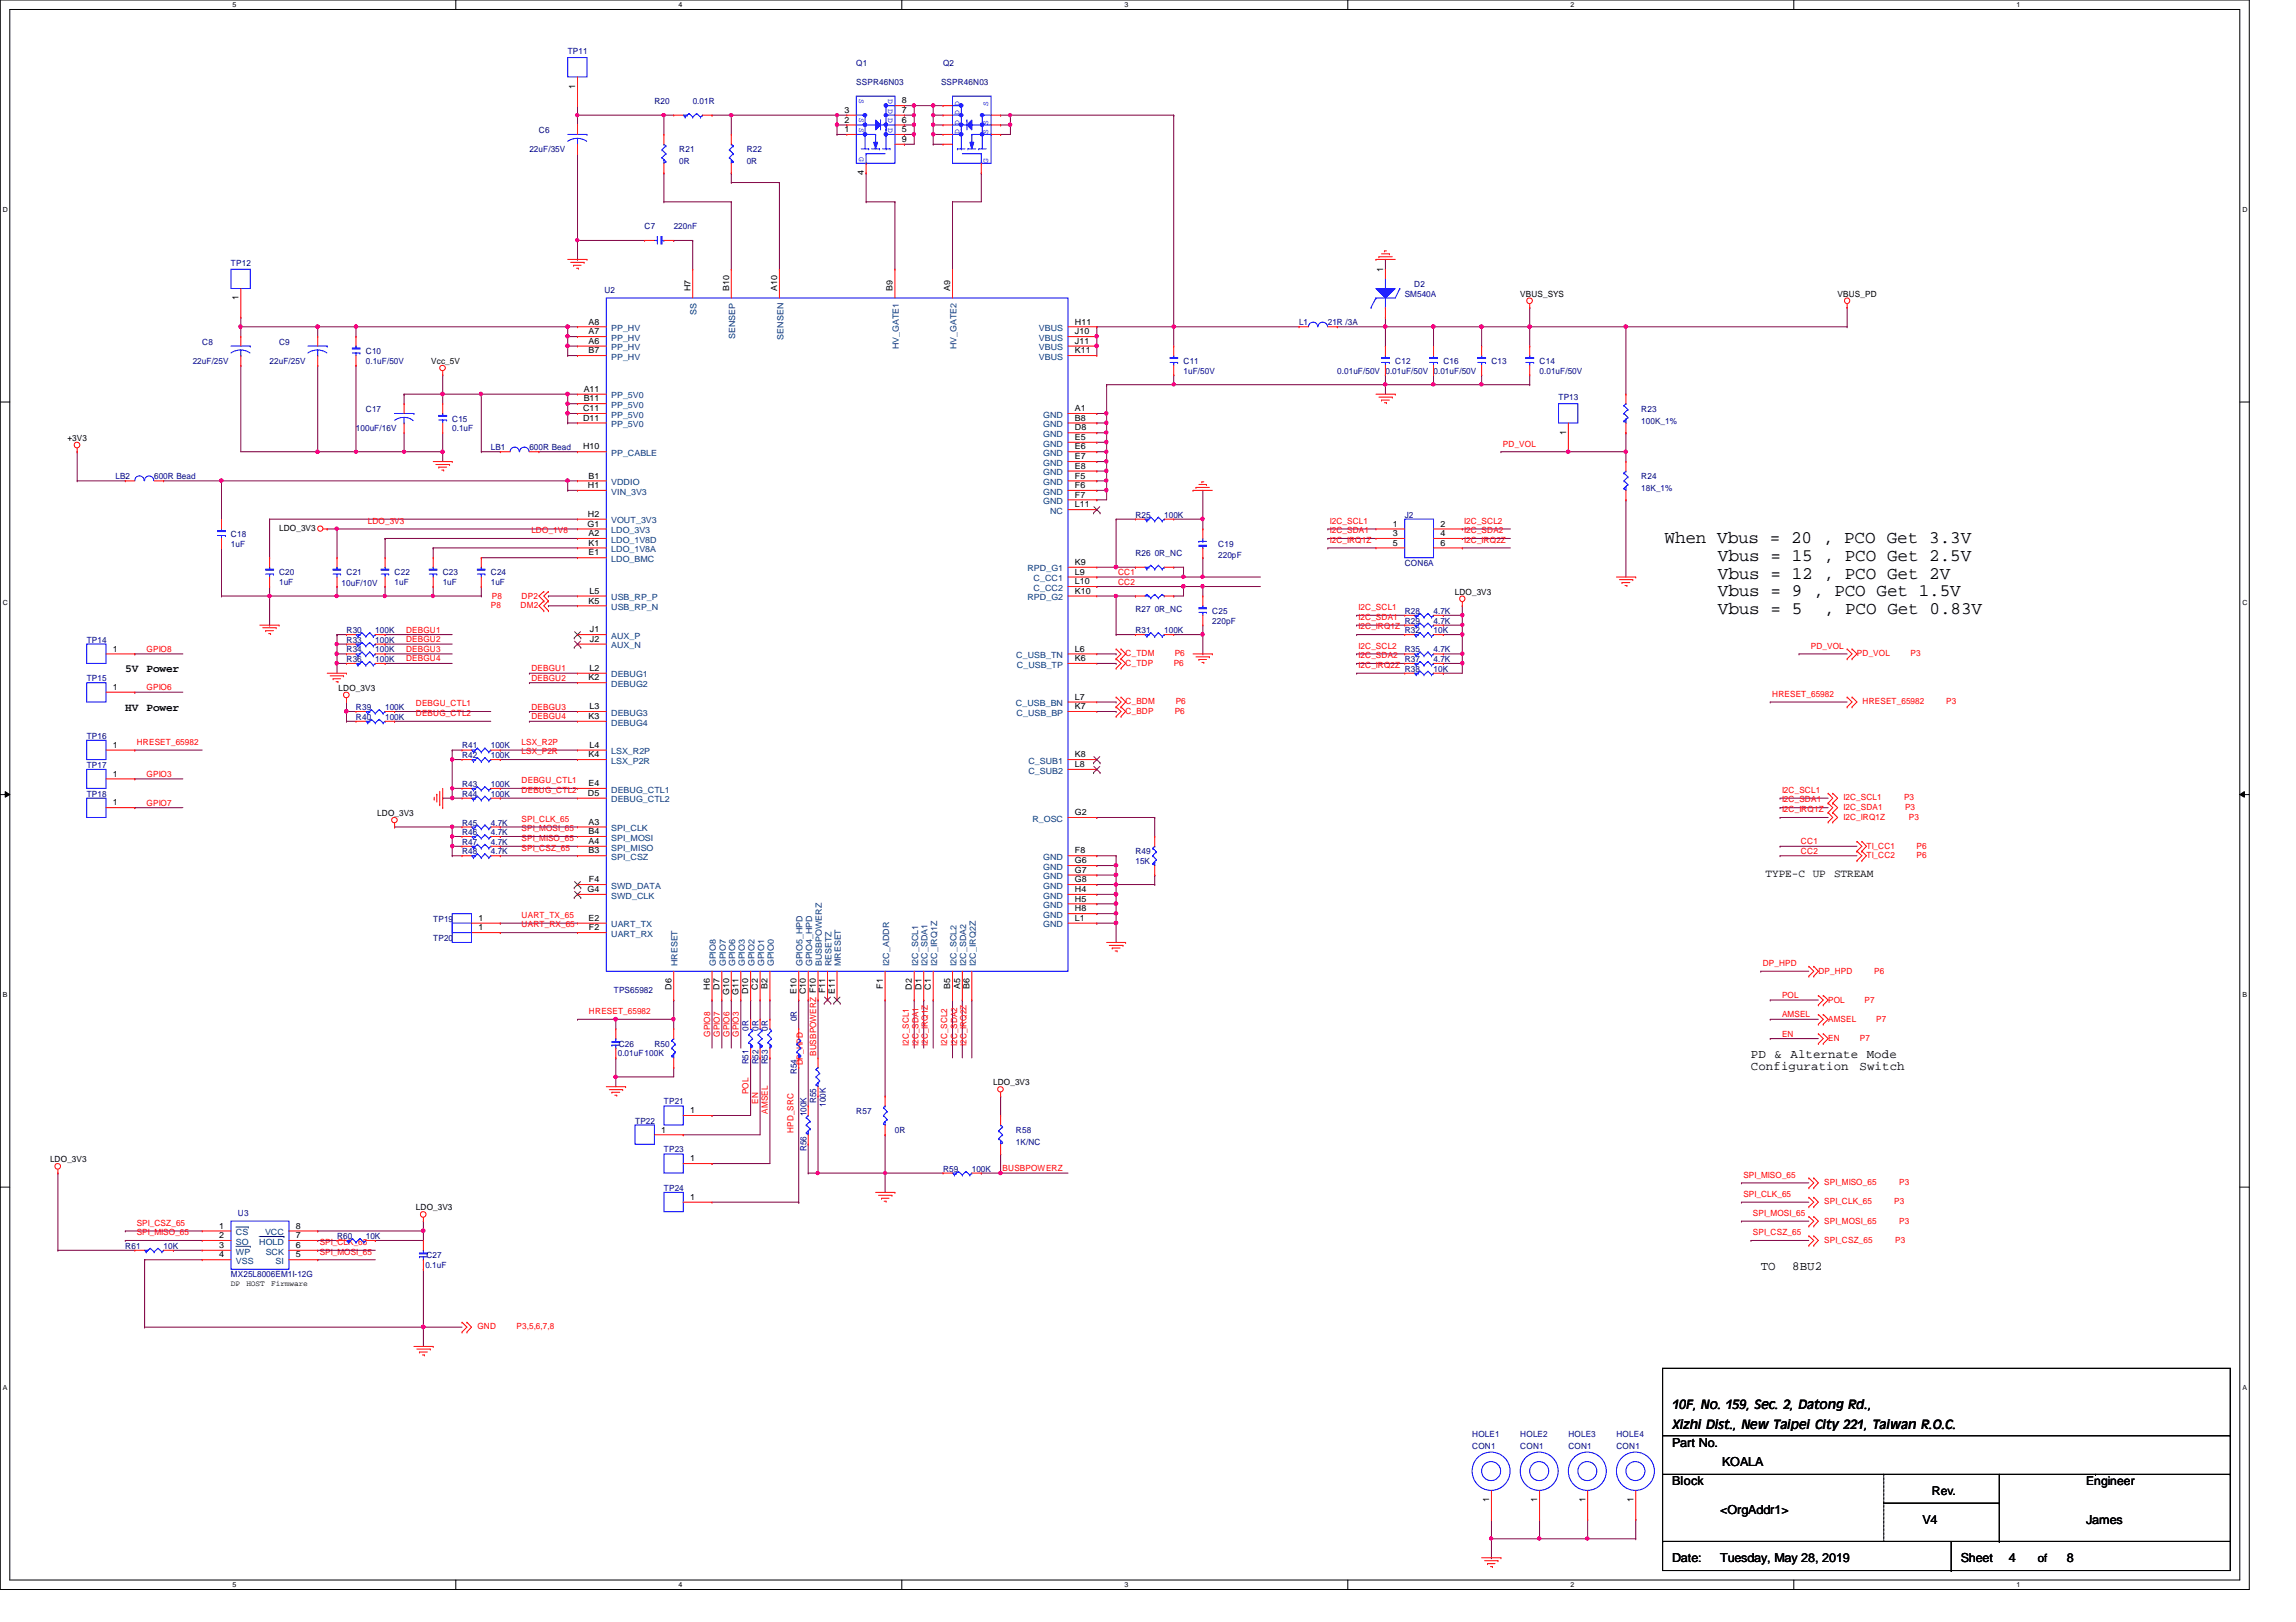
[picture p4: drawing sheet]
<svg xmlns="http://www.w3.org/2000/svg" width="297mm" height="210mm" viewBox="0 0 297 210" stroke-linecap="round" stroke-linejoin="round" font-family="sans-serif">
<defs><g id="words">
<g font-size="2.3">
<text x="215.3" y="70.3">When Vbus = 20 , PCO Get 3.3V</text>
<text x="222.2" y="72.6">Vbus = 15 , PCO Get 2.5V</text>
<text x="222.2" y="74.9">Vbus = 12 , PCO Get 2V</text>
<text x="222.2" y="77.2">Vbus = 9 , PCO Get 1.5V</text>
<text x="222.2" y="79.5">Vbus = 5</text>
<text x="236" y="79.5">, PCO Get 0.83V</text>
</g>
<g font-size="1.6">
<text x="226.5" y="136.9">PD &amp; Alternate Mode</text>
<text x="226.5" y="138.5">Configuration</text>
<text x="240.6" y="138.5">Switch</text>
<text x="227.8" y="164.3">TO</text>
<text x="231.9" y="164.3">8BU2</text>
<text x="216.3" y="184.9">Xizhi Dist., New Taipei City 221, Taiwan R.O.C.</text>
<text x="216.3" y="182.4">10F, No. 159, Sec. 2, Datong Rd.,</text>
<text x="216.3" y="187.2">Part No.</text>
<text x="222.8" y="189.7">KOALA</text>
<text x="216.3" y="192.2">Block</text>
<text x="222.5" y="196">&lt;OrgAddr1&gt;</text>
<text x="248.7" y="197.2">V4</text>
<text x="249.9" y="193.5">Rev.</text>
<text x="269.9" y="197.2">James</text>
<text x="269.9" y="192.2">Engineer</text>
<text x="216.3" y="202.2">Date:</text>
<text x="222.5" y="202.2">Tuesday, May 28, 2019</text>
<text x="253.7" y="202.2">Sheet</text>
<text x="259.9" y="202.2">4</text>
<text x="267.4" y="202.2">8</text>
</g>
<text font-size="1.5" x="263.6" y="202.1">of</text>
<g font-size="1.4">
<text x="16.2" y="87">5V Power</text>
<text x="16.2" y="92">HV Power</text>
<text x="228.4" y="113.5">TYPE-C UP</text>
<text x="237.3" y="113.5">STREAM</text>
</g>
<g font-size="1.1" fill="#000080">
<text x="73.4" y="7">TP11</text>
<text x="110.8" y="8.5">Q1</text>
<text x="110.8" y="11">SSPR46N03</text>
<text x="121.7" y="11">SSPR46N03</text>
<text x="122" y="8.5">Q2</text>
<text x="69.7" y="17.2">C6</text>
<text x="84.7" y="13.5">R20</text>
<text x="89.6" y="13.5">0.01R</text>
<text x="68.5" y="19.7">22uF/35V</text>
<text x="87.9" y="19.7">R21</text>
<text x="87.9" y="21.2">0R</text>
<text x="96.6" y="19.7">R22</text>
<text x="96.6" y="21.2">0R</text>
<text x="83.4" y="29.7">C7</text>
<text x="87.2" y="29.7">220nF</text>
<text x="29.9" y="34.4">TP12</text>
<text x="78.2" y="37.9">U2</text>
<text x="181.7" y="38.4">SM540A</text>
<text x="183" y="37.1">D2</text>
<text x="24.9" y="47.1">22uF/25V</text>
<text x="26.2" y="44.6">C8</text>
<text x="34.9" y="47.1">22uF/25V</text>
<text x="36.1" y="44.6">C9</text>
<text x="47.3" y="45.8">C10</text>
<text x="47.3" y="47.1">0.1uF/50V</text>
<text x="153.1" y="47.1">C11</text>
<text x="168.1" y="42.1">L1</text>
<text x="171.8" y="42.1">21R /3A</text>
<text x="180.5" y="47.1">C12</text>
<text x="186.7" y="47.1">C16</text>
<text x="193" y="47.1">C13</text>
<text x="199.2" y="47.1">C14</text>
<text x="47.3" y="53.3">C17</text>
<text x="153.1" y="48.3">1uF/50V</text>
<text x="173" y="48.3">0.01uF/50V 0.01uF/50V 0.01uF/50V</text>
<text x="199.2" y="48.3">0.01uF/50V</text>
<text x="201.6" y="51.8">TP13</text>
<text x="212.3" y="53.3">R23</text>
<text x="46.1" y="55.8">100uF/16V</text>
<text x="58.5" y="54.6">C15</text>
<text x="58.5" y="55.8">0.1uF</text>
<text x="63.5" y="58.3">LB1</text>
<text x="68.5" y="58.3">600R Bead</text>
<text x="212.3" y="54.8">100K_1%</text>
<text x="14.9" y="62">LB2</text>
<text x="19.9" y="62">600R Bead</text>
<text x="212.3" y="62">R24</text>
<text x="212.3" y="63.5">18K_1%</text>
<text x="29.9" y="69.5">C18</text>
<text x="29.9" y="70.7">1uF</text>
<text x="146.9" y="67">R25</text>
<text x="146.9" y="72">R26 0R_NC</text>
<text x="150.6" y="67">100K</text>
<text x="157.6" y="70.7">C19</text>
<text x="181.7" y="67">J2</text>
<text x="36.1" y="74.5">C20</text>
<text x="36.1" y="75.7">1uF</text>
<text x="44.2" y="75.9">10uF/10V</text>
<text x="44.8" y="74.5">C21</text>
<text x="51.1" y="74.5">C22</text>
<text x="51.1" y="75.7">1uF</text>
<text x="57.3" y="74.5">C23</text>
<text x="57.3" y="75.7">1uF</text>
<text x="63.5" y="74.5">C24</text>
<text x="63.5" y="75.7">1uF</text>
<text x="157.6" y="72.2">220pF</text>
<text x="181.7" y="73.2">CON6A</text>
<text x="11.2" y="83.2">TP14</text>
<text x="44.8" y="82">R30</text>
<text x="44.8" y="83.2">R33</text>
<text x="48.6" y="82">100K</text>
<text x="48.6" y="83.2">100K</text>
<text x="146.9" y="79.2">R27 0R_NC</text>
<text x="146.9" y="82">R31</text>
<text x="150.6" y="82">100K</text>
<text x="156.8" y="79.5">C25</text>
<text x="156.8" y="80.7">220pF</text>
<text x="181.7" y="82">R32</text>
<text x="181.7" y="79.5">R28</text>
<text x="181.7" y="80.7">R29</text>
<text x="185.5" y="82">10K</text>
<text x="185.5" y="79.5">4.7K</text>
<text x="185.5" y="80.7">4.7K</text>
<text x="11.2" y="88.2">TP15</text>
<text x="44.8" y="84.4">R34</text>
<text x="44.8" y="85.7">R36</text>
<text x="48.6" y="84.4">100K</text>
<text x="48.6" y="85.7">100K</text>
<text x="181.7" y="85.7">R37</text>
<text x="181.7" y="84.4">R35</text>
<text x="181.7" y="86.9">R38</text>
<text x="185.5" y="85.7">4.7K</text>
<text x="185.5" y="84.4">4.7K</text>
<text x="185.5" y="86.9">10K</text>
<text x="11.2" y="95.6">TP16</text>
<text x="46.1" y="93.1">R40</text>
<text x="46.1" y="91.9">R39</text>
<text x="49.8" y="93.1">100K</text>
<text x="49.8" y="91.9">100K</text>
<text x="11.2" y="99.4">TP17</text>
<text x="59.8" y="98.1">R42</text>
<text x="59.8" y="96.9">R41</text>
<text x="59.8" y="101.9">R43</text>
<text x="63.5" y="98.1">100K</text>
<text x="63.5" y="96.9">100K</text>
<text x="63.5" y="101.9">100K</text>
<text x="11.2" y="103.1">TP18</text>
<text x="59.8" y="106.8">R45</text>
<text x="59.8" y="103.1">R44</text>
<text x="63.5" y="106.8">4.7K</text>
<text x="63.5" y="103.1">100K</text>
<text x="59.8" y="110.6">R48</text>
<text x="59.8" y="108.1">R46</text>
<text x="59.8" y="109.3">R47</text>
<text x="63.5" y="110.6">4.7K</text>
<text x="63.5" y="108.1">4.7K</text>
<text x="63.5" y="109.3">4.7K</text>
<text x="146.9" y="110.6">R49</text>
<text x="146.9" y="111.8">15K</text>
<text x="56" y="119.3">TP19</text>
<text x="56" y="121.8">TP20</text>
<text x="79.4" y="128.5">TPS65982</text>
<text x="79.9" y="136.7">0.01uF100K</text>
<text x="80" y="135.5">C26</text>
<text x="84.7" y="135.5">R50</text>
<text x="96.9" y="137.8" transform="rotate(-90 96.9 137.8)">R51</text>
<text x="96.9" y="133.4" transform="rotate(-90 96.9 133.4)">0R</text>
<text x="98.1" y="137.8" transform="rotate(-90 98.1 137.8)">R52</text>
<text x="98.1" y="133.4" transform="rotate(-90 98.1 133.4)">0R</text>
<text x="99.4" y="137.8" transform="rotate(-90 99.4 137.8)">R53</text>
<text x="99.4" y="133.4" transform="rotate(-90 99.4 133.4)">0R</text>
<text x="103.1" y="132.2" transform="rotate(-90 103.1 132.2)">0R</text>
<text x="85.9" y="142.9">TP21</text>
<text x="103.1" y="139" transform="rotate(-90 103.1 139)">R54</text>
<text x="105.6" y="142.7" transform="rotate(-90 105.6 142.7)">R55</text>
<text x="106.8" y="143.3" transform="rotate(-90 106.8 143.3)">100K</text>
<text x="82.2" y="145.4">TP22</text>
<text x="85.9" y="149.1">TP23</text>
<text x="104.3" y="149" transform="rotate(-90 104.3 149)">R56</text>
<text x="104.3" y="144.5" transform="rotate(-90 104.3 144.5)">100K</text>
<text x="110.8" y="144.2">R57</text>
<text x="115.8" y="146.6">0R</text>
<text x="131.4" y="146.6">R58</text>
<text x="131.4" y="148.2">1K/NC</text>
<text x="85.9" y="154.1">TP24</text>
<text x="122" y="151.6">R59</text>
<text x="125.7" y="151.6">100K</text>
<text x="16.2" y="161.6">R61</text>
<text x="21.2" y="161.6">10K</text>
<text x="30.8" y="157.4">U3</text>
<text x="43.6" y="160.4">R60</text>
<text x="47.3" y="160.4">10K</text>
<text x="29.9" y="165.3">MX25L8006EM1I-12G</text>
<text x="55" y="164.1">0.1uF</text>
<text x="55.2" y="162.9">C27</text>
<text x="190.5" y="186">HOLE1</text>
<text x="196.7" y="186">HOLE2</text>
<text x="202.9" y="186">HOLE3</text>
<text x="209.1" y="186">HOLE4</text>
<text x="190.5" y="187.5">CON1</text>
<text x="196.7" y="187.5">CON1</text>
<text x="202.9" y="187.5">CON1</text>
<text x="209.1" y="187.5">CON1</text>
</g>
<g font-size="1.1">
<text x="74.4" y="11.5" transform="rotate(-90 74.4 11.5)">1</text>
<text x="109.3" y="17.1">1</text>
<text x="109.3" y="15.9">2</text>
<text x="109.3" y="14.6">3</text>
<text x="116.7" y="17.1">5</text>
<text x="116.7" y="15.9">6</text>
<text x="116.7" y="14.6">7</text>
<text x="116.7" y="13.4">8</text>
<text x="111.8" y="22.6" transform="rotate(-90 111.8 22.6)">4</text>
<text x="116.7" y="18.4">9</text>
<text x="178.9" y="35.2" transform="rotate(-90 178.9 35.2)">1</text>
<text x="30.9" y="38.9" transform="rotate(-90 30.9 38.9)">1</text>
<text x="76.2" y="42">A8</text>
<text x="89.3" y="37.7" transform="rotate(-90 89.3 37.7)">H7</text>
<text x="94.3" y="37.7" transform="rotate(-90 94.3 37.7)">B10</text>
<text x="100.5" y="37.7" transform="rotate(-90 100.5 37.7)">A10</text>
<text x="115.5" y="37.7" transform="rotate(-90 115.5 37.7)">B9</text>
<text x="122.9" y="37.7" transform="rotate(-90 122.9 37.7)">A9</text>
<text x="139.1" y="42">H11</text>
<text x="196.7" y="38.4">VBUS_SYS</text>
<text x="237.7" y="38.4">VBUS_PD</text>
<text x="55.8" y="47.1">Vcc_5V</text>
<text x="76.2" y="43.3">A7</text>
<text x="76.2" y="44.5">A6</text>
<text x="76.2" y="45.7">B7</text>
<text x="139.1" y="43.3">J10</text>
<text x="139.1" y="44.5">J11</text>
<text x="139.1" y="45.7">K11</text>
<text x="75.4" y="53.2">C11</text>
<text x="75.5" y="50.7">A11</text>
<text x="75.5" y="51.9">B11</text>
<text x="139.1" y="53.2">A1</text>
<text x="8.7" y="57.1">+3V3</text>
<text x="75.4" y="54.4">D11</text>
<text x="75.4" y="58.2">H10</text>
<text x="139.1" y="56.9">E5</text>
<text x="139.1" y="58.2">E6</text>
<text x="139.1" y="59.4">E7</text>
<text x="139.1" y="55.7">D8</text>
<text x="139.1" y="54.4">B8</text>
<text x="202.6" y="56.3" transform="rotate(-90 202.6 56.3)">1</text>
<text x="76.1" y="63.2">H1</text>
<text x="76.2" y="61.9">B1</text>
<text x="139.1" y="60.7">E8</text>
<text x="139.1" y="61.9">F5</text>
<text x="139.1" y="63.2">F6</text>
<text x="139.1" y="64.4">F7</text>
<text x="139.1" y="65.7">L11</text>
<text x="36.1" y="68.7">LDO_3V3</text>
<text x="76" y="68.2">G1</text>
<text x="76.1" y="66.9">H2</text>
<text x="76.2" y="69.4">A2</text>
<text x="76.2" y="70.6">K1</text>
<text x="76.2" y="71.9">E1</text>
<text x="180.2" y="68.2">1</text>
<text x="180.2" y="69.4">3</text>
<text x="180.2" y="70.6">5</text>
<text x="186.3" y="68.2">2</text>
<text x="186.3" y="69.4">4</text>
<text x="186.3" y="70.6">6</text>
<text x="76.3" y="76.8">L5</text>
<text x="139.1" y="75.6">L10</text>
<text x="139.1" y="76.8">K10</text>
<text x="139.1" y="74.4">L9</text>
<text x="139.1" y="73.1">K9</text>
<text x="188.2" y="77">LDO_3V3</text>
<text x="76.2" y="78.1">K5</text>
<text x="76.3" y="81.8">J1</text>
<text x="76.3" y="83.1">J2</text>
<text x="14.6" y="89.3">1</text>
<text x="14.6" y="84.3">1</text>
<text x="43.8" y="89.4">LDO_3V3</text>
<text x="76.2" y="88.1">K2</text>
<text x="76.3" y="86.8">L2</text>
<text x="139.1" y="84.3">L6</text>
<text x="139.1" y="85.6">K6</text>
<text x="76.2" y="93">K3</text>
<text x="76.3" y="91.8">L3</text>
<text x="139.1" y="90.6">L7</text>
<text x="139.1" y="91.8">K7</text>
<text x="14.6" y="96.8">1</text>
<text x="14.6" y="100.5">1</text>
<text x="76.2" y="98">K4</text>
<text x="76.2" y="101.7">E4</text>
<text x="76.3" y="96.8">L4</text>
<text x="139.1" y="98">K8</text>
<text x="139.1" y="99.3">L8</text>
<text x="14.6" y="104.2">1</text>
<text x="48.8" y="105.6">LDO_3V3</text>
<text x="76.1" y="103">D5</text>
<text x="76.2" y="106.7">A3</text>
<text x="76.2" y="107.9">B4</text>
<text x="139.1" y="105.5">G2</text>
<text x="76.2" y="109.2">A4</text>
<text x="76.2" y="110.4">B3</text>
<text x="139.1" y="111.7">G6</text>
<text x="139.1" y="112.9">G7</text>
<text x="139.1" y="110.4">F8</text>
<text x="61.9" y="119.2">1</text>
<text x="76" y="115.4">G4</text>
<text x="76.2" y="119.2">E2</text>
<text x="76.2" y="114.2">F4</text>
<text x="139.1" y="117.9">H8</text>
<text x="139.1" y="119.2">L1</text>
<text x="139.1" y="115.4">H4</text>
<text x="139.1" y="116.7">H5</text>
<text x="139.1" y="114.2">G8</text>
<text x="61.9" y="120.4">1</text>
<text x="76.2" y="120.4">F2</text>
<text x="86.9" y="128.1" transform="rotate(-90 86.9 128.1)">D6</text>
<text x="91.8" y="128.1" transform="rotate(-90 91.8 128.1)">H6</text>
<text x="93.1" y="128.1" transform="rotate(-90 93.1 128.1)">D7</text>
<text x="94.3" y="128.7" transform="rotate(-90 94.3 128.7)">G10</text>
<text x="95.5" y="128.7" transform="rotate(-90 95.5 128.7)">G11</text>
<text x="96.8" y="128.7" transform="rotate(-90 96.8 128.7)">D10</text>
<text x="98" y="128.1" transform="rotate(-90 98 128.1)">C2</text>
<text x="99.3" y="128" transform="rotate(-90 99.3 128)">B2</text>
<text x="103" y="128.6" transform="rotate(-90 103 128.6)">E10</text>
<text x="104.3" y="128.7" transform="rotate(-90 104.3 128.7)">C10</text>
<text x="106.8" y="128.6" transform="rotate(-90 106.8 128.6)">F11</text>
<text x="108" y="128.6" transform="rotate(-90 108 128.6)">E11</text>
<text x="114.2" y="127.9" transform="rotate(-90 114.2 127.9)">F1</text>
<text x="118" y="128.1" transform="rotate(-90 118 128.1)">D2</text>
<text x="119.2" y="128.1" transform="rotate(-90 119.2 128.1)">D1</text>
<text x="120.4" y="128.1" transform="rotate(-90 120.4 128.1)">C1</text>
<text x="122.9" y="128" transform="rotate(-90 122.9 128)">B5</text>
<text x="124.2" y="128" transform="rotate(-90 124.2 128)">A5</text>
<text x="125.4" y="128" transform="rotate(-90 125.4 128)">B6</text>
<text x="128.5" y="140.4">LDO_3V3</text>
<text x="85.6" y="146.6">1</text>
<text x="89.3" y="144.1">1</text>
<text x="6.5" y="150.4">LDO_3V3</text>
<text x="89.3" y="155.3">1</text>
<text x="89.3" y="150.3">1</text>
<text x="28.4" y="159">1</text>
<text x="28.4" y="160.2">2</text>
<text x="28.4" y="161.5">3</text>
<text x="38.3" y="161.5">6</text>
<text x="38.3" y="160.2">7</text>
<text x="38.3" y="159">8</text>
<text x="53.8" y="156.6">LDO_3V3</text>
<text x="28.4" y="162.7">4</text>
<text x="38.3" y="162.7">5</text>
<text x="192.7" y="194.4" transform="rotate(-90 192.7 194.4)">1</text>
<text x="198.9" y="194.4" transform="rotate(-90 198.9 194.4)">1</text>
<text x="205.1" y="194.4" transform="rotate(-90 205.1 194.4)">1</text>
<text x="211.3" y="194.4" transform="rotate(-90 211.3 194.4)">1</text>
</g>
<g font-size="1.1" fill="#004080">
<text x="90.1" y="40.7" transform="rotate(-90 90.1 40.7)">SS</text>
<text x="79.1" y="42.8">PP_HV</text>
<text x="79.1" y="44.1">PP_HV</text>
<text x="79.1" y="45.3">PP_HV</text>
<text x="79.1" y="46.6">PP_HV</text>
<text x="95.1" y="43.9" transform="rotate(-90 95.1 43.9)">SENSEP</text>
<text x="101.3" y="43.9" transform="rotate(-90 101.3 43.9)">SENSEN</text>
<text x="116.3" y="45.2" transform="rotate(-90 116.3 45.2)">HV_GATE1</text>
<text x="123.7" y="45.2" transform="rotate(-90 123.7 45.2)">HV_GATE2</text>
<text x="134.4" y="42.8">VBUS</text>
<text x="134.4" y="44.1">VBUS</text>
<text x="134.4" y="45.3">VBUS</text>
<text x="134.4" y="46.6">VBUS</text>
<text x="79.1" y="51.6">PP_5V0</text>
<text x="79.1" y="52.8">PP_5V0</text>
<text x="79.1" y="54.1">PP_5V0</text>
<text x="79.1" y="55.3">PP_5V0</text>
<text x="79.1" y="59">PP_CABLE</text>
<text x="135" y="57.8">GND</text>
<text x="135" y="59">GND</text>
<text x="135" y="56.6">GND</text>
<text x="135" y="55.3">GND</text>
<text x="135" y="54.1">GND</text>
<text x="79.1" y="62.8">VDDIO</text>
<text x="79.1" y="64">VIN_3V3</text>
<text x="135" y="60.3">GND</text>
<text x="135" y="61.5">GND</text>
<text x="135" y="62.8">GND</text>
<text x="135" y="64">GND</text>
<text x="135" y="65.2">GND</text>
<text x="79.1" y="67.7">VOUT_3V3</text>
<text x="79.1" y="69">LDO_3V3</text>
<text x="79.1" y="70.2">LDO_1V8D</text>
<text x="79.1" y="71.5">LDO_1V8A</text>
<text x="135.8" y="66.5">NC</text>
<text x="79.1" y="72.7">LDO_BMC</text>
<text x="79.1" y="77.7">USB_RP_P</text>
<text x="132.9" y="77.7">RPD_G2</text>
<text x="132.9" y="74">RPD_G1</text>
<text x="133.7" y="76.5">C_CC2</text>
<text x="133.7" y="75.2">C_CC1</text>
<text x="79.1" y="79">USB_RP_N</text>
<text x="79.1" y="82.7">AUX_P</text>
<text x="79.1" y="83.9">AUX_N</text>
<text x="79.1" y="87.7">DEBUG1</text>
<text x="79.1" y="88.9">DEBUG2</text>
<text x="131.5" y="85.2">C_USB_TN</text>
<text x="131.6" y="86.4">C_USB_TP</text>
<text x="79.1" y="92.6">DEBUG3</text>
<text x="79.1" y="93.9">DEBUG4</text>
<text x="131.4" y="91.4">C_USB_BN</text>
<text x="131.5" y="92.6">C_USB_BP</text>
<text x="79.1" y="97.6">LSX_R2P</text>
<text x="79.1" y="98.8">LSX_P2R</text>
<text x="133.1" y="98.8">C_SUB1</text>
<text x="133.1" y="100.1">C_SUB2</text>
<text x="79.1" y="102.6">DEBUG_CTL1</text>
<text x="79.1" y="103.8">DEBUG_CTL2</text>
<text x="79.1" y="107.6">SPI_CLK</text>
<text x="133.6" y="106.3">R_OSC</text>
<text x="79.1" y="108.8">SPI_MOSI</text>
<text x="79.1" y="110.1">SPI_MISO</text>
<text x="79.1" y="111.3">SPI_CSZ</text>
<text x="135" y="112.6">GND</text>
<text x="135" y="113.8">GND</text>
<text x="135" y="111.3">GND</text>
<text x="79.1" y="115">SWD_DATA</text>
<text x="79.1" y="116.3">SWD_CLK</text>
<text x="135" y="118.8">GND</text>
<text x="135" y="116.3">GND</text>
<text x="135" y="117.5">GND</text>
<text x="135" y="115">GND</text>
<text x="79.1" y="120">UART_TX</text>
<text x="79.1" y="121.2">UART_RX</text>
<text x="87.7" y="125.1" transform="rotate(-90 87.7 125.1)">HRESET</text>
<text x="92.6" y="125.1" transform="rotate(-90 92.6 125.1)">GPIO8</text>
<text x="93.9" y="125.1" transform="rotate(-90 93.9 125.1)">GPIO7</text>
<text x="95.1" y="125.1" transform="rotate(-90 95.1 125.1)">GPIO6</text>
<text x="96.3" y="125.1" transform="rotate(-90 96.3 125.1)">GPIO3</text>
<text x="97.6" y="125.1" transform="rotate(-90 97.6 125.1)">GPIO2</text>
<text x="98.8" y="125.1" transform="rotate(-90 98.8 125.1)">GPIO1</text>
<text x="100.1" y="125.1" transform="rotate(-90 100.1 125.1)">GPIO0</text>
<text x="103.8" y="125.1" transform="rotate(-90 103.8 125.1)">GPIO5_HPD</text>
<text x="105.1" y="125.1" transform="rotate(-90 105.1 125.1)">GPIO4_HPD</text>
<text x="106.3" y="125.1" transform="rotate(-90 106.3 125.1)">BUSBPOWERZ</text>
<text x="107.6" y="125.1" transform="rotate(-90 107.6 125.1)">RESETZ</text>
<text x="108.8" y="125.1" transform="rotate(-90 108.8 125.1)">MRESET</text>
<text x="115" y="125.1" transform="rotate(-90 115 125.1)">I2C_ADDR</text>
<text x="118.8" y="125.1" transform="rotate(-90 118.8 125.1)">I2C_SCL1</text>
<text x="120" y="125.1" transform="rotate(-90 120 125.1)">I2C_SDA1</text>
<text x="121.2" y="125.1" transform="rotate(-90 121.2 125.1)">I2C_IRQ1Z</text>
<text x="123.7" y="125.1" transform="rotate(-90 123.7 125.1)">I2C_SCL2</text>
<text x="125" y="125.1" transform="rotate(-90 125 125.1)">I2C_SDA2</text>
<text x="126.2" y="125.1" transform="rotate(-90 126.2 125.1)">I2C_IRQ2Z</text>
<text x="135" y="120">GND</text>
<text x="30.5" y="159.9">CS</text>
<text x="30.5" y="161.1">SO</text>
<text x="33.5" y="161.1">HOLD</text>
<text x="34.3" y="159.9">VCC</text>
<text x="30.5" y="162.3">WP</text>
<text x="30.5" y="163.6">VSS</text>
<text x="34.4" y="162.3">SCK</text>
<text x="35.6" y="163.6">SI</text>
</g>
<g font-size="1.1" fill="#f00">
<text x="194.4" y="57.8">PD_VOL</text>
<text x="47.6" y="67.8">LDO_3V3</text>
<text x="68.7" y="69">LDO_1V8</text>
<text x="172" y="67.8">I2C_SCL1</text>
<text x="172" y="69">I2C_SDA1</text>
<text x="172" y="70.2">I2C_IRQ1Z</text>
<text x="189.4" y="67.8">I2C_SCL2</text>
<text x="189.4" y="69">I2C_SDA2</text>
<text x="189.4" y="70.2">I2C_IRQ2Z</text>
<text x="63.6" y="77.5">P8</text>
<text x="67.5" y="77.5">DP2</text>
<text x="144.6" y="74.4">CC1</text>
<text x="144.6" y="75.6">CC2</text>
<text x="52.5" y="83.1">DEBGU2</text>
<text x="52.5" y="81.9">DEBGU1</text>
<text x="63.5" y="78.7">P8</text>
<text x="67.3" y="78.7">DM2</text>
<text x="175.8" y="83.9">I2C_SCL2</text>
<text x="175.8" y="79">I2C_SCL1</text>
<text x="175.8" y="80.2">I2C_SDA1</text>
<text x="175.8" y="81.4">I2C_IRQ1Z</text>
<text x="234.3" y="83.9">PD_VOL</text>
<text x="19" y="84.4">GPIO8</text>
<text x="19" y="89.3">GPIO6</text>
<text x="52.5" y="84.4">DEBGU3</text>
<text x="52.5" y="85.6">DEBGU4</text>
<text x="68.7" y="86.9">DEBGU1</text>
<text x="68.7" y="88.1">DEBGU2</text>
<text x="145.6" y="84.9">C_TDM</text>
<text x="145.6" y="86.2">C_TDP</text>
<text x="151.8" y="86.2">P6</text>
<text x="152" y="84.9">P6</text>
<text x="175.8" y="85.2">I2C_SDA2</text>
<text x="175.8" y="86.4">I2C_IRQ2Z</text>
<text x="240.2" y="84.9">PD_VOL</text>
<text x="247.2" y="84.9">P3</text>
<text x="53.8" y="91.4">DEBGU_CTL1</text>
<text x="53.8" y="92.7">DEBUG_CTL2</text>
<text x="68.7" y="91.8">DEBGU3</text>
<text x="68.7" y="93.1">DEBGU4</text>
<text x="145.6" y="91.1">C_BDM</text>
<text x="145.6" y="92.4">C_BDP</text>
<text x="152" y="92.4">P6</text>
<text x="152.1" y="91.1">P6</text>
<text x="229.3" y="90.2">HRESET_65982</text>
<text x="241" y="91.1">HRESET_65982</text>
<text x="251.8" y="91.1">P3</text>
<text x="17.7" y="96.4">HRESET_65982</text>
<text x="19" y="100.5">GPIO3</text>
<text x="67.5" y="96.4">LSX_R2P</text>
<text x="67.5" y="97.6">LSX_P2R</text>
<text x="67.5" y="101.3">DEBGU_CTL1</text>
<text x="19" y="104.3">GPIO7</text>
<text x="67.5" y="102.6">DEBUG_CTL2</text>
<text x="67.5" y="107.6">SPI_MOSI_65</text>
<text x="67.5" y="106.3">SPI_CLK_65</text>
<text x="230.5" y="102.6">I2C_SCL1</text>
<text x="230.5" y="103.8">I2C_SDA1</text>
<text x="230.5" y="105.1">I2C_IRQ1Z</text>
<text x="238.5" y="103.6">I2C_SCL1</text>
<text x="238.5" y="104.9">I2C_SDA1</text>
<text x="238.5" y="106.1">I2C_IRQ1Z</text>
<text x="246.3" y="103.6">P3</text>
<text x="246.5" y="104.9">P3</text>
<text x="247" y="106.1">P3</text>
<text x="67.5" y="108.8">SPI_MISO_65</text>
<text x="67.5" y="110.1">SPI_CSZ_65</text>
<text x="233" y="109.3">CC1</text>
<text x="233" y="110.5">CC2</text>
<text x="241.5" y="109.8">TI_CC1</text>
<text x="241.5" y="111.1">TI_CC2</text>
<text x="247.9" y="109.8">P6</text>
<text x="247.9" y="111.1">P6</text>
<text x="67.5" y="118.8">UART_TX_65</text>
<text x="67.5" y="120">UART_RX_65</text>
<text x="228" y="125">DP_HPD</text>
<text x="235.2" y="126">DP_HPD</text>
<text x="242.5" y="126">P6</text>
<text x="76.2" y="131.2">HRESET_65982</text>
<text x="230.5" y="131.7">AMSEL</text>
<text x="230.5" y="129.2">POL</text>
<text x="236.5" y="129.8">POL</text>
<text x="241.2" y="129.8">P7</text>
<text x="91.9" y="134.2" transform="rotate(-90 91.9 134.2)">GPIO8</text>
<text x="93.1" y="134.2" transform="rotate(-90 93.1 134.2)">GPIO7</text>
<text x="94.4" y="134.2" transform="rotate(-90 94.4 134.2)">GPIO6</text>
<text x="95.6" y="134.2" transform="rotate(-90 95.6 134.2)">GPIO3</text>
<text x="103.9" y="137.9" transform="rotate(-90 103.9 137.9)">DP_HPD</text>
<text x="105.6" y="136.7" transform="rotate(-90 105.6 136.7)">BUSBPOWERZ F10</text>
<text x="117.6" y="135.4" transform="rotate(-90 117.6 135.4)">I2C_SCL1</text>
<text x="118.8" y="135.4" transform="rotate(-90 118.8 135.4)">I2C_SDA1</text>
<text x="120.1" y="135.4" transform="rotate(-90 120.1 135.4)">I2C_IRQ1Z</text>
<text x="122.6" y="135.4" transform="rotate(-90 122.6 135.4)">I2C_SCL2</text>
<text x="123.8" y="135.4" transform="rotate(-90 123.8 135.4)">I2C_SDA2</text>
<text x="125" y="135.4" transform="rotate(-90 125 135.4)">I2C_IRQ2Z</text>
<text x="230.5" y="134.2">EN</text>
<text x="236.5" y="132.2">AMSEL</text>
<text x="236.5" y="134.7">EN</text>
<text x="240.6" y="134.7">P7</text>
<text x="242.7" y="132.2">P7</text>
<text x="96.9" y="141.6" transform="rotate(-90 96.9 141.6)">POL</text>
<text x="98.1" y="142.9" transform="rotate(-90 98.1 142.9)">EN</text>
<text x="99.4" y="144.1" transform="rotate(-90 99.4 144.1)">AMSEL</text>
<text x="102.7" y="146.6" transform="rotate(-90 102.7 146.6)">HPD_SRC</text>
<text x="129.7" y="151.6">BUSBPOWERZ</text>
<text x="225.5" y="152.4">SPI_MISO_65</text>
<text x="225.5" y="154.9">SPI_CLK_65</text>
<text x="236" y="153.4">SPI_MISO_65</text>
<text x="236" y="155.9">SPI_CLK_65</text>
<text x="245.1" y="155.9">P3</text>
<text x="245.7" y="153.4">P3</text>
<text x="17.7" y="158.6">SPI_CSZ_65</text>
<text x="17.7" y="159.9">SPI_MISO_65</text>
<text x="41.4" y="161.1">SPI_CLK_65</text>
<text x="226.8" y="157.4">SPI_MOSI_65</text>
<text x="226.8" y="159.9">SPI_CSZ_65</text>
<text x="236" y="158.4">SPI_MOSI_65</text>
<text x="236" y="160.9">SPI_CSZ_65</text>
<text x="245.2" y="160.9">P3</text>
<text x="245.7" y="158.4">P3</text>
<text x="41.4" y="162.3">SPI_MOSI_65</text>
<text x="61.8" y="172">GND</text>
<text x="66.8" y="172">P3,5,6,7,8</text>
</g>
<g font-size="1" fill="#00f">
<text x="111.2" y="12.8" transform="rotate(90 111.2 12.8)">S</text>
<text x="111.2" y="15.3" transform="rotate(90 111.2 15.3)">S S</text>
<text x="114.9" y="12.8" transform="rotate(90 114.9 12.8)">D D D D</text>
<text x="124.1" y="17.4" transform="rotate(-90 124.1 17.4)">D D D D</text>
<text x="127.8" y="17.4" transform="rotate(-90 127.8 17.4)">S S</text>
<text x="127.8" y="13.7" transform="rotate(-90 127.8 13.7)">S</text>
<text x="111.2" y="20.3" transform="rotate(90 111.2 20.3)">G</text>
<text x="127.8" y="21.1" transform="rotate(-90 127.8 21.1)">G</text>
</g>
<g font-size="1">
<text x="29.9" y="166.4">DP</text>
<text x="31.9" y="166.4">HOST</text>
<text x="35.1" y="166.4">Firmware</text>
</g>
<g font-size=".9">
<text x="30.1" y=".9">5</text>
<text x="87.8" y=".9">4</text>
<text x="145.5" y=".9">3</text>
<text x="203.2" y=".9">2</text>
<text x="260.9" y=".9">1</text>
<text x=".4" y="27.4">D</text>
<text x="290.1" y="27.4">D</text>
<text x=".4" y="78.2">C</text>
<text x="290.1" y="78.2">C</text>
<text x=".4" y="129">B</text>
<text x="290.1" y="129">B</text>
<text x=".4" y="179.8">A</text>
<text x="290.1" y="179.8">A</text>
<text x="30.1" y="205.4">5</text>
<text x="87.8" y="205.4">4</text>
<text x="145.5" y="205.4">3</text>
<text x="203.2" y="205.4">2</text>
<text x="260.9" y="205.4">1</text>
</g>
</g></defs>
<path d="M0 0h291v205.7h-291zM1.3 1.2h288.5v203.3h-288.5z" fill="none" stroke="#000" stroke-width=".13"/>
<g fill="#fff">
<path d="M30.1 .1h.5v1h-.5z"/>
<path d="M30.1 204.6h.5v1h-.5z"/>
</g>
<path d="M59 0v1.2M59 204.5v1.2" fill="none" stroke="#000" stroke-width=".13"/>
<g fill="#fff">
<path d="M87.8 .1h.5v1h-.5z"/>
<path d="M87.8 204.6h.5v1h-.5z"/>
</g>
<path d="M116.7 0v1.2M116.7 204.5v1.2" fill="none" stroke="#000" stroke-width=".13"/>
<g fill="#fff">
<path d="M145.5 .1h.5v1h-.5z"/>
<path d="M145.5 204.6h.5v1h-.5z"/>
</g>
<path d="M174.4 0v1.2M174.4 204.5v1.2" fill="none" stroke="#000" stroke-width=".13"/>
<g fill="#fff">
<path d="M203.2 .1h.5v1h-.5z"/>
<path d="M203.2 204.6h.5v1h-.5z"/>
</g>
<path d="M232.1 0v1.2M232.1 204.5v1.2" fill="none" stroke="#000" stroke-width=".13"/>
<g fill="#fff">
<path d="M260.9 .1h.5v1h-.5z"/>
<path d="M260.9 204.6h.5v1h-.5z"/>
<path d="M.4 26.6h.6v1h-.6z"/>
<path d="M290.1 26.6h.6v1h-.6z"/>
<path d="M.4 77.4h.6v1h-.6z"/>
<path d="M290.1 77.4h.6v1h-.6z"/>
</g>
<path d="M0 52h1.3M289.8 52h1.2" fill="none" stroke="#000" stroke-width=".13"/>
<g fill="#fff">
<path d="M.4 128.2h.6v1h-.6z"/>
<path d="M290.1 128.2h.6v1h-.6z"/>
</g>
<path d="M0 102.8h1.3M.7 102.4l.6 .4-.6 .4zM289.8 102.8l.6-.4v.8zM289.8 102.8h1.2" fill="none" stroke="#000" stroke-width=".13"/>
<path d="M.7 102.4l.6 .4-.6 .4zM289.8 102.8l.6-.4v.8z" fill="#000"/>
<g fill="#fff">
<path d="M.4 179h.5v1h-.5z"/>
<path d="M290.1 179h.6v1h-.6z"/>
</g>
<path d="M0 153.6h1.3M289.8 153.6h1.2" fill="none" stroke="#000" stroke-width=".13"/>
<path d="M144.4 110.7h.1M144.4 112h.1M144.4 110.7v2.5" fill="none" stroke="#800040" stroke-width=".13"/>
<path d="M144.2 111.8h.3l.1 .2-.1 .1-.1 .1-.2-.1z" fill-rule="evenodd" fill="#f0f"/>
<path d="M144.2 111.8h.3l.1 .2-.1 .1-.1 .1-.2-.1z" fill="none" stroke="#f0f" stroke-width=".13"/>
<path d="M144.4 113.2h.1M144.4 113.2v1.3" fill="none" stroke="#800040" stroke-width=".13"/>
<path d="M144.2 113h.3l.1 .2-.1 .2-.1 .1-.2-.1z" fill-rule="evenodd" fill="#f0f"/>
<path d="M144.2 113h.3l.1 .2-.1 .2-.1 .1-.2-.1z" fill="none" stroke="#f0f" stroke-width=".13"/>
<path d="M144.4 114.5h.1M144.4 115.7h.1M144.4 114.5v2.5" fill="none" stroke="#800040" stroke-width=".13"/>
<path d="M144.2 116.8h.3l.1 .1-.1 .2-.1 .1-.2-.1z" fill-rule="evenodd" fill="#f0f"/>
<path d="M144.2 116.8h.3l.1 .1-.1 .2-.1 .1-.2-.1z" fill="none" stroke="#f0f" stroke-width=".13"/>
<path d="M144.2 115.5h.3l.1 .2-.1 .2-.1 .1-.2-.1z" fill-rule="evenodd" fill="#f0f"/>
<path d="M144.2 115.5h.3l.1 .2-.1 .2-.1 .1-.2-.1z" fill="none" stroke="#f0f" stroke-width=".13"/>
<path d="M144.4 117h.1M144.4 117v1.2" fill="none" stroke="#800040" stroke-width=".13"/>
<path d="M144.2 118h.3l.1 .2-.1 .1-.1 .1-.2-.1z" fill-rule="evenodd" fill="#f0f"/>
<path d="M144.2 118h.3l.1 .2-.1 .1-.1 .1-.2-.1z" fill="none" stroke="#f0f" stroke-width=".13"/>
<path d="M144.4 118.2h.1M144.4 119.5h.1M144.4 118.2v3.8" fill="none" stroke="#800040" stroke-width=".13"/>
<path d="M144.2 119.3h.3l.1 .1-.1 .2-.1 .1-.2-.1z" fill-rule="evenodd" fill="#f0f"/>
<path d="M144.2 119.3h.3l.1 .1-.1 .2-.1 .1-.2-.1z" fill="none" stroke="#f0f" stroke-width=".13"/>
<g fill="none" stroke="#800040" stroke-width=".13">
<path d="M143.2 53.5h.1M143.2 54.7h.1M143.2 53.5v2.5M141.9 110.7h.1M141.9 112h.1M141.9 113.2h.1M141.9 114.5h.1M141.9 115.7h.1M141.9 117h.1M141.9 118.2h.1M141.9 119.5h.1M141.9 110.7h2.5"/>
<path d="M141.9 112h2.5M141.9 113.2h2.5M141.9 114.5h2.5M141.9 115.7h2.5M141.9 117h2.5M141.9 118.2h2.5M141.9 119.5h2.5"/>
</g>
<path d="M143 55.8h.3v.2v.1l-.2 .1-.1-.1z" fill-rule="evenodd" fill="#f0f"/>
<path d="M143 55.8h.3v.2v.1l-.2 .1-.1-.1z" fill="none" stroke="#f0f" stroke-width=".13"/>
<path d="M143 54.5h.3v.2v.2h-.2h-.1z" fill-rule="evenodd" fill="#f0f"/>
<path d="M143 54.5h.3v.2v.2h-.2h-.1z" fill="none" stroke="#f0f" stroke-width=".13"/>
<path d="M143.2 56h.1M143.2 56v1.2" fill="none" stroke="#800040" stroke-width=".13"/>
<path d="M143 57h.3v.2v.2h-.2h-.1z" fill-rule="evenodd" fill="#f0f"/>
<path d="M143 57h.3v.2v.2h-.2h-.1z" fill="none" stroke="#f0f" stroke-width=".13"/>
<path d="M143.2 57.2h.1M143.2 57.2v1.3" fill="none" stroke="#800040" stroke-width=".13"/>
<path d="M143 58.3h.3v.2v.1l-.2 .1-.1-.1z" fill-rule="evenodd" fill="#f0f"/>
<path d="M143 58.3h.3v.2v.1l-.2 .1-.1-.1z" fill="none" stroke="#f0f" stroke-width=".13"/>
<path d="M143.2 58.5h.1M143.2 58.5v1.2" fill="none" stroke="#800040" stroke-width=".13"/>
<path d="M143 59.5h.3v.2v.2h-.2h-.1z" fill-rule="evenodd" fill="#f0f"/>
<path d="M143 59.5h.3v.2v.2h-.2h-.1z" fill="none" stroke="#f0f" stroke-width=".13"/>
<path d="M143.2 59.7h.1M143.2 59.7v5M143.2 61h.1M143.2 62.2h.1M143.2 63.5h.1" fill="none" stroke="#800040" stroke-width=".13"/>
<path d="M143 63.3h.3v.1v.2l-.2 .1-.1-.1z" fill-rule="evenodd" fill="#f0f"/>
<path d="M143 63.3h.3v.1v.2l-.2 .1-.1-.1z" fill="none" stroke="#f0f" stroke-width=".13"/>
<g fill="none" stroke="#800040" stroke-width=".13">
<path d="M141.9 53.5h.1M141.9 54.7h.1M141.9 56h.1M141.9 57.2h.1M141.9 58.5h.1M141.9 59.7h.1M141.9 53.5h1.3M141.9 54.7h1.3M141.9 56h1.3M141.9 57.2h1.3M141.9 58.5h1.3M141.9 59.7h1.3"/>
<path d="M141.9 61h.1M141.9 61h1.3"/>
</g>
<path d="M143 60.8h.3v.1v.2l-.2 .1-.1-.1z" fill-rule="evenodd" fill="#f0f"/>
<path d="M143 60.8h.3v.1v.2l-.2 .1-.1-.1z" fill="none" stroke="#f0f" stroke-width=".13"/>
<path d="M141.9 62.2h.1M141.9 62.2h1.3" fill="none" stroke="#800040" stroke-width=".13"/>
<path d="M143 62h.3v.2v.1l-.2 .1-.1-.1z" fill-rule="evenodd" fill="#f0f"/>
<path d="M143 62h.3v.2v.1l-.2 .1-.1-.1z" fill="none" stroke="#f0f" stroke-width=".13"/>
<path d="M41.1 42.3h.1M41.1 42.3h5M73.4 42.3h.1M73.4 43.6h.1M73.4 44.8h.1M73.4 42.3h1.3M73.4 42.3v3.7M141.9 63.5h.1M141.9 64.7h.1M141.9 63.5h1.3M141.9 64.7h1.3" fill="none" stroke="#800040" stroke-width=".13"/>
<path d="M73.2 42.1h.4l.1 .1-.1 .2-.2 .1-.2-.1z" fill-rule="evenodd" fill="#f0f"/>
<path d="M73.2 42.1h.4l.1 .1-.1 .2-.2 .1-.2-.1z" fill="none" stroke="#f0f" stroke-width=".13"/>
<path d="M73.4 43.6h.1M73.4 43.6h1.3" fill="none" stroke="#800040" stroke-width=".13"/>
<path d="M73.2 43.4h.4l.1 .1-.1 .2h-.2h-.2z" fill-rule="evenodd" fill="#f0f"/>
<path d="M73.2 43.4h.4l.1 .1-.1 .2h-.2h-.2z" fill="none" stroke="#f0f" stroke-width=".13"/>
<path d="M73.4 44.8h.1M73.4 44.8h1.3" fill="none" stroke="#800040" stroke-width=".13"/>
<path d="M73.2 44.6h.4l.1 .1-.1 .2-.2 .1-.2-.1z" fill-rule="evenodd" fill="#f0f"/>
<path d="M73.2 44.6h.4l.1 .1-.1 .2-.2 .1-.2-.1z" fill="none" stroke="#f0f" stroke-width=".13"/>
<path d="M41.1 47.3h.1M41.1 47.3v11.2M73.4 46h.1M73.4 46h1.3" fill="none" stroke="#800040" stroke-width=".13"/>
<path d="M40.9 58.3h.3l.1 .2-.1 .1-.1 .1-.2-.1z" fill-rule="evenodd" fill="#f0f"/>
<path d="M40.9 58.3h.3l.1 .2-.1 .1-.1 .1-.2-.1z" fill="none" stroke="#f0f" stroke-width=".13"/>
<path d="M46.1 47.3h.1M46.1 47.3v11.2" fill="none" stroke="#800040" stroke-width=".13"/>
<path d="M45.9 58.3h.3l.1 .2-.1 .1-.1 .1-.2-.1z" fill-rule="evenodd" fill="#f0f"/>
<path d="M45.9 58.3h.3l.1 .2-.1 .1-.1 .1-.2-.1z" fill="none" stroke="#f0f" stroke-width=".13"/>
<path d="M73.4 51h.1M73.4 52.2h.1M73.4 51v2.5" fill="none" stroke="#800040" stroke-width=".13"/>
<path d="M73.2 52.1h.4l.1 .1-.1 .2-.2 .1-.2-.1z" fill-rule="evenodd" fill="#f0f"/>
<path d="M73.2 52.1h.4l.1 .1-.1 .2-.2 .1-.2-.1z" fill="none" stroke="#f0f" stroke-width=".13"/>
<path d="M73.4 53.5h.1M73.4 51h.1M73.4 53.5v1.2M73.4 51h1.3" fill="none" stroke="#800040" stroke-width=".13"/>
<path d="M73.2 50.8h.4l.1 .2-.1 .1-.2 .1-.2-.1z" fill-rule="evenodd" fill="#f0f"/>
<path d="M73.2 50.8h.4l.1 .2-.1 .1-.2 .1-.2-.1z" fill="none" stroke="#f0f" stroke-width=".13"/>
<path d="M73.4 52.2h.1M73.4 53.5h.1M73.4 52.2h1.3M73.4 53.5h1.3" fill="none" stroke="#800040" stroke-width=".13"/>
<path d="M73.2 53.3h.4l.1 .2-.1 .1-.2 .1-.2-.1z" fill-rule="evenodd" fill="#f0f"/>
<path d="M73.2 53.3h.4l.1 .2-.1 .1-.2 .1-.2-.1z" fill="none" stroke="#f0f" stroke-width=".13"/>
<path d="M74.7 31.1h.1M74.7 31.1h8.7M87.2 31.1h.1M87.2 31.1h2.4M89.6 31.1h.1M89.6 31.1v3.7M73.4 54.7h.1M73.4 54.7h1.3M141.9 42.3h.1M141.9 42.3v1.3" fill="none" stroke="#800040" stroke-width=".13"/>
<path d="M141.7 43.4h.3l.1 .1-.1 .2h-.1h-.2z" fill-rule="evenodd" fill="#f0f"/>
<path d="M141.7 43.4h.3l.1 .1-.1 .2h-.1h-.2z" fill="none" stroke="#f0f" stroke-width=".13"/>
<path d="M141.9 43.6h.1M141.9 43.6v1.2" fill="none" stroke="#800040" stroke-width=".13"/>
<path d="M141.7 44.6h.3l.1 .1-.1 .2-.1 .1-.2-.1z" fill-rule="evenodd" fill="#f0f"/>
<path d="M141.7 44.6h.3l.1 .1-.1 .2-.1 .1-.2-.1z" fill="none" stroke="#f0f" stroke-width=".13"/>
<path d="M141.9 44.8h.1M141.9 42.3h.1M141.9 44.8v1.2M141.9 42.3h9.9" fill="none" stroke="#800040" stroke-width=".13"/>
<path d="M151.7 42.1h.3l.1 .1-.1 .2-.2 .1-.1-.1z" fill-rule="evenodd" fill="#f0f"/>
<path d="M151.7 42.1h.3l.1 .1-.1 .2-.2 .1-.1-.1z" fill="none" stroke="#f0f" stroke-width=".13"/>
<path d="M151.8 48.5h.1M151.8 42.3h.1M151.8 42.3v2.5M151.8 48.5v1.3M173 42.3h.1M173 42.3h12.5M179.2 42.3h.1M179.2 42.3v2.5" fill="none" stroke="#800040" stroke-width=".13"/>
<path d="M185.3 42.1h.3l.1 .1-.1 .2-.2 .1-.1-.1z" fill-rule="evenodd" fill="#f0f"/>
<path d="M185.3 42.1h.3l.1 .1-.1 .2-.2 .1-.1-.1z" fill="none" stroke="#f0f" stroke-width=".13"/>
<path d="M179 42.1h.4v.1v.2l-.2 .1-.2-.1z" fill-rule="evenodd" fill="#f0f"/>
<path d="M179 42.1h.4v.1v.2l-.2 .1-.2-.1z" fill="none" stroke="#f0f" stroke-width=".13"/>
<path d="M179.2 49.8h.1M179.2 49.8h6.3M185.5 42.3h.1M185.5 42.3v2.5M185.5 42.3h12.4M191.7 42.3h.1" fill="none" stroke="#800040" stroke-width=".13"/>
<path d="M185.3 49.6h.3l.1 .1-.1 .2-.2 .1-.1-.1z" fill-rule="evenodd" fill="#f0f"/>
<path d="M185.3 49.6h.3l.1 .1-.1 .2-.2 .1-.1-.1z" fill="none" stroke="#f0f" stroke-width=".13"/>
<path d="M179 49.6h.4v.1v.2l-.2 .1-.2-.1z" fill-rule="evenodd" fill="#f0f"/>
<path d="M179 49.6h.4v.1v.2l-.2 .1-.2-.1z" fill="none" stroke="#f0f" stroke-width=".13"/>
<path d="M179.2 48.5h.1M179.2 49.8h.1M179.2 48.5v2.5M185.5 49.8h.1M185.5 48.5h.1M185.5 49.8h12.4M185.5 48.5v1.3M191.7 49.8h.1M191.7 48.5h.1M191.7 48.5v1.3" fill="none" stroke="#800040" stroke-width=".13"/>
<path d="M191.5 49.6h.3l.1 .1-.1 .2-.2 .1-.1-.1z" fill-rule="evenodd" fill="#f0f"/>
<path d="M191.5 49.6h.3l.1 .1-.1 .2-.2 .1-.1-.1z" fill="none" stroke="#f0f" stroke-width=".13"/>
<path d="M141.9 74.7h.1M141.9 74.7h11.2" fill="none" stroke="#800040" stroke-width=".13"/>
<path d="M152.9 74.5h.3l.1 .1-.1 .2h-.1h-.2z" fill-rule="evenodd" fill="#f0f"/>
<path d="M152.9 74.5h.3l.1 .1-.1 .2h-.1h-.2z" fill="none" stroke="#f0f" stroke-width=".13"/>
<path d="M141.9 75.9h.1M141.9 75.9h11.2" fill="none" stroke="#800040" stroke-width=".13"/>
<path d="M152.9 75.7h.3l.1 .2-.1 .1-.1 .1-.2-.1z" fill-rule="evenodd" fill="#f0f"/>
<path d="M152.9 75.7h.3l.1 .2-.1 .1-.1 .1-.2-.1z" fill="none" stroke="#f0f" stroke-width=".13"/>
<g fill="none" stroke="#800040" stroke-width=".13">
<path d="M141.9 73.4h2.5M141.9 77.1h2.5M144.4 73.4h.1M144.4 77.1h.1M151.8 73.4h.1M151.8 73.4h1.3M153.1 73.4h.1M153.1 74.7h.1M153.1 75.9h.1M153.1 73.4v1.3M153.1 75.9v1.2M153.1 74.7h2.5"/>
<path d="M153.1 75.9h2.5"/>
</g>
<path d="M155.4 75.7h.3l.1 .2-.1 .1-.1 .1-.2-.1z" fill-rule="evenodd" fill="#f0f"/>
<path d="M155.4 75.7h.3l.1 .2-.1 .1-.1 .1-.2-.1z" fill="none" stroke="#f0f" stroke-width=".13"/>
<path d="M151.8 77.1h.1M151.8 77.1h1.3M155.6 82.1h.1M155.6 80.9v1.2" fill="none" stroke="#800040" stroke-width=".13"/>
<path d="M155.4 81.9h.3l.1 .2-.1 .2h-.1h-.2z" fill-rule="evenodd" fill="#f0f"/>
<path d="M155.4 81.9h.3l.1 .2-.1 .2h-.1h-.2z" fill="none" stroke="#f0f" stroke-width=".13"/>
<path d="M155.6 75.9h.1M155.6 67.2h.1M155.6 63.5v3.7M155.6 75.9v1.2" fill="none" stroke="#800040" stroke-width=".13"/>
<path d="M155.4 67h.3l.1 .1-.1 .2-.1 .1-.2-.1z" fill-rule="evenodd" fill="#f0f"/>
<path d="M155.4 67h.3l.1 .1-.1 .2-.1 .1-.2-.1z" fill="none" stroke="#f0f" stroke-width=".13"/>
<path d="M155.6 72.2h.1M155.6 72.2v2.5" fill="none" stroke="#800040" stroke-width=".13"/>
<path d="M155.4 74.5h.3l.1 .1-.1 .2h-.1h-.2z" fill-rule="evenodd" fill="#f0f"/>
<path d="M155.4 74.5h.3l.1 .1-.1 .2h-.1h-.2z" fill="none" stroke="#f0f" stroke-width=".13"/>
<path d="M69.7 58.5h5M74.7 58.5h.1M21.2 62.2h7.5M28.7 62.2h.1M73.4 63.5h.1M73.4 62.2h.1M73.4 62.2h1.3M73.4 63.5h1.3M73.4 62.2v1.3" fill="none" stroke="#800040" stroke-width=".13"/>
<path d="M73.2 62h.4l.1 .2-.1 .1-.2 .1-.2-.1z" fill-rule="evenodd" fill="#f0f"/>
<path d="M73.2 62h.4l.1 .2-.1 .1-.2 .1-.2-.1z" fill="none" stroke="#f0f" stroke-width=".13"/>
<path d="M28.7 70.9h.1M28.7 70.9v6.2M34.9 77.1h.1M34.9 67.2h.1M34.9 67.2v5M34.9 75.9v1.2M34.9 67.2h39.8M43.6 68.5h.1M43.6 68.5h31.1" fill="none" stroke="#800040" stroke-width=".13"/>
<path d="M43.4 68.3h.3l.1 .1-.1 .1-.1 .1-.2-.1z" fill-rule="evenodd" fill="#f0f"/>
<path d="M43.4 68.3h.3l.1 .1-.1 .1-.1 .1-.2-.1z" fill="none" stroke="#f0f" stroke-width=".13"/>
<g fill="none" stroke="#800040" stroke-width=".13">
<path d="M43.6 68.5h.1M43.6 68.5v3.7M49.8 69.7h.1M49.8 75.9h.1M49.8 69.7h24.9M49.8 69.7v2.5M49.8 75.9v1.2M56 75.9h.1M56 70.9h.1M56 70.9v1.3M56 75.9v1.2M56 70.9h18.7"/>
<path d="M62.3 72.2h.1M62.3 72.2h12.4M43.6 83.4h.1M43.6 83.4v1.2M49.8 83.4h.1M49.8 84.6h.1M49.8 85.9h.1M49.8 83.4h8.7M49.8 84.6h8.7M49.8 85.9h8.7M68.5 87.1h.1M68.5 88.3h.1"/>
<path d="M68.5 92.1h.1M68.5 93.3h.1M68.5 87.1h6.2M68.5 88.3h6.2M68.5 92.1h6.2M68.5 93.3h6.2"/>
</g>
<path d="M43.4 84.4h.3l.1 .2-.1 .2h-.1h-.2z" fill-rule="evenodd" fill="#f0f"/>
<path d="M43.4 84.4h.3l.1 .2-.1 .2h-.1h-.2z" fill="none" stroke="#f0f" stroke-width=".13"/>
<path d="M43.4 83.2h.3l.1 .2-.1 .1-.1 .1-.2-.1z" fill-rule="evenodd" fill="#f0f"/>
<path d="M43.4 83.2h.3l.1 .2-.1 .1-.1 .1-.2-.1z" fill="none" stroke="#f0f" stroke-width=".13"/>
<path d="M43.6 84.6h.1M43.6 85.9h.1M43.6 83.4h.1M43.6 84.6v2.5M43.6 83.4h1.2M43.6 84.6h1.2M43.6 85.9h1.2" fill="none" stroke="#800040" stroke-width=".13"/>
<path d="M43.4 85.7h.3l.1 .1-.1 .2-.1 .1-.2-.1z" fill-rule="evenodd" fill="#f0f"/>
<path d="M43.4 85.7h.3l.1 .1-.1 .2-.1 .1-.2-.1z" fill="none" stroke="#f0f" stroke-width=".13"/>
<g fill="none" stroke="#800040" stroke-width=".13">
<path d="M58.5 98.3h.1M58.5 97.1h.1M58.5 97.1h1.3M58.5 98.3h1.3M58.5 97.1v1.2M64.7 97.1h.1M64.7 98.3h.1M64.7 97.1h10M64.7 98.3h10M58.5 102h.1M58.5 102v1.3M64.7 102h.1"/>
<path d="M64.7 103.3h.1M64.7 102h10M64.7 103.3h10"/>
</g>
<path d="M58.3 103.1h.3l.1 .2-.1 .1-.1 .1-.2-.1z" fill-rule="evenodd" fill="#f0f"/>
<path d="M58.3 103.1h.3l.1 .2-.1 .1-.1 .1-.2-.1z" fill="none" stroke="#f0f" stroke-width=".13"/>
<g fill="none" stroke="#800040" stroke-width=".13">
<path d="M57.3 103.3h.1M57.3 103.3h2.5M58.5 102h.1M58.5 103.3h.1M58.5 108.2h.1M58.5 109.5h.1M58.5 107h.1M58.5 102h1.3M58.5 108.2h1.3M58.5 107h1.3M58.5 108.2v2.5M64.7 109.5h.1"/>
<path d="M64.7 108.2h.1M64.7 110.7h.1M64.7 107h.1M64.7 109.5h10M64.7 108.2h10M64.7 110.7h10M64.7 107h10M7.5 151.8h.1M7.5 151.8v10"/>
</g>
<path d="M58.3 108.1h.3l.1 .1-.1 .2-.1 .1-.2-.1z" fill-rule="evenodd" fill="#f0f"/>
<path d="M58.3 108.1h.3l.1 .1-.1 .2-.1 .1-.2-.1z" fill="none" stroke="#f0f" stroke-width=".13"/>
<path d="M58.5 109.5h.1M58.5 109.5h1.3" fill="none" stroke="#800040" stroke-width=".13"/>
<path d="M58.3 109.3h.3l.1 .2-.1 .1-.1 .1-.2-.1z" fill-rule="evenodd" fill="#f0f"/>
<path d="M58.3 109.3h.3l.1 .2-.1 .1-.1 .1-.2-.1z" fill="none" stroke="#f0f" stroke-width=".13"/>
<path d="M58.5 110.7h.1M58.5 110.7h1.3M64.7 119.5h.1M64.7 119.5h10M64.7 120.7h.1M64.7 120.7h10M79.7 136.9h.1M79.7 136.9v2.5M87.2 129.4h.1M87.2 129.4v2.5" fill="none" stroke="#800040" stroke-width=".13"/>
<path d="M87 131.7h.3v.2v.1l-.2 .1-.1-.1z" fill-rule="evenodd" fill="#f0f"/>
<path d="M87 131.7h.3v.2v.1l-.2 .1-.1-.1z" fill="none" stroke="#f0f" stroke-width=".13"/>
<path d="M79.7 131.9h.1M79.7 131.9h7.5M79.7 131.9v1.2" fill="none" stroke="#800040" stroke-width=".13"/>
<path d="M79.5 131.7h.3l.1 .2-.1 .1-.2 .1-.1-.1z" fill-rule="evenodd" fill="#f0f"/>
<path d="M79.5 131.7h.3l.1 .2-.1 .1-.2 .1-.1-.1z" fill="none" stroke="#f0f" stroke-width=".13"/>
<path d="M79.7 139.4h.1M79.7 139.4h7.5M87.2 131.9h.1M87.2 131.9v1.2" fill="none" stroke="#800040" stroke-width=".13"/>
<path d="M79.5 139.2h.3l.1 .2-.1 .1-.2 .1-.1-.1z" fill-rule="evenodd" fill="#f0f"/>
<path d="M79.5 139.2h.3l.1 .2-.1 .1-.2 .1-.1-.1z" fill="none" stroke="#f0f" stroke-width=".13"/>
<g fill="none" stroke="#800040" stroke-width=".13">
<path d="M141.9 105.8h.1M141.9 105.8h7.5M149.4 105.8h.1M149.4 113.2h.1M149.4 105.8v2.4M149.4 113.2v1.3M74.7 131.9h.1M74.7 131.9h5M79.7 139.4h.1M79.7 139.4v1.2M87.2 138.1h.1M87.2 138.1v1.3"/>
<path d="M98.3 129.4h.1M98.3 129.4v2.5M99.6 129.4h.1M99.6 129.4v2.5M105.8 129.4h.1M105.8 129.4v7.5M114.5 129.4h.1M114.5 129.4v12.5M118.3 129.4h.1M118.3 129.4v6.2M119.5 129.4h.1M119.5 129.4v6.2"/>
<path d="M120.7 129.4h.1M120.7 129.4v6.2M123.2 129.4h.1M123.2 129.4v7.5M124.5 129.4h.1M124.5 129.4v7.5M125.7 129.4h.1M125.7 129.4v7.5M114.5 146.9h.1M114.5 146.9v4.9M127 151.8h.1M127 151.8h2.5"/>
</g>
<path d="M129.3 151.7h.3l.1 .1-.1 .1-.2 .1-.1-.1z" fill-rule="evenodd" fill="#f0f"/>
<path d="M129.3 151.7h.3l.1 .1-.1 .1-.2 .1-.1-.1z" fill="none" stroke="#f0f" stroke-width=".13"/>
<path d="M44.8 90.8h.1M44.8 90.8v1.3M51.1 92.1h.1M51.1 93.3h.1M51.1 92.1h12.4M51.1 93.3h12.4M114.5 151.8h.1M114.5 151.8v2.5M114.5 151.8h7.5" fill="none" stroke="#800040" stroke-width=".13"/>
<path d="M44.6 91.9h.4v.1v.2l-.2 .1-.2-.1z" fill-rule="evenodd" fill="#f0f"/>
<path d="M44.6 91.9h.4v.1v.2l-.2 .1-.2-.1z" fill="none" stroke="#f0f" stroke-width=".13"/>
<g fill="none" stroke="#800040" stroke-width=".13">
<path d="M85.9 14.9h.1M85.9 14.9h1.3M85.9 14.9v2.5M92.1 14.9h.1M92.1 14.9h2.5M94.6 14.9h.1M94.6 14.9v2.5M117 13.7h.1M117 13.7h1.3M151.8 14.9h.1M151.8 14.9v27.4M85.9 22.4h.1"/>
<path d="M85.9 22.4v3.7M112.1 26.1h.1M112.1 22.4h.1M112.1 26.1h3.7M112.1 22.4v3.7M115.8 26.1h.1M115.8 26.1v8.7M123.2 26.1h.1M123.2 26.1v8.7M127 22.4h.1M127 22.4v3.7M179.2 33.6h.1"/>
<path d="M179.2 33.6v1.2M41.1 42.3h.1M41.1 42.3v1.3M46.1 42.3h.1M46.1 42.3v1.3M179.2 41.1h.1M179.2 41.1v1.2M171.8 68.5h.1M171.8 69.7h.1M171.8 70.9h.1M171.8 68.5h6.2M171.8 69.7h6.2"/>
<path d="M171.8 70.9h6.2M189.2 68.5h.1M189.2 69.7h.1M189.2 70.9h.1M189.2 68.5h6.2M189.2 69.7h6.2M189.2 70.9h6.2M17.4 84.6h.1M17.4 89.6h.1M17.4 84.6h6.3M17.4 89.6h6.3M43.6 82.1h.1"/>
<path d="M43.6 82.1h1.2M43.6 82.1v1.3M44.8 92.1h.1M44.8 93.3h.1M44.8 92.1h1.3M44.8 92.1v1.2M44.8 93.3h1.3M49.8 82.1h.1M49.8 82.1h8.7M17.4 104.5h.1M17.4 100.8h.1M17.4 104.5h6.3"/>
<path d="M17.4 100.8h6.3M92.1 129.4h.1M92.1 129.4v6.2M93.4 129.4h.1M93.4 129.4v6.2M94.6 129.4h.1M94.6 129.4v6.2M95.8 129.4h.1M95.8 129.4v6.2M97.1 129.4h.1M97.1 129.4v2.5"/>
</g>
<path d="M85.7 14.7h.3l.1 .2-.1 .1-.2 .1-.1-.1z" fill-rule="evenodd" fill="#f0f"/>
<path d="M85.7 14.7h.3l.1 .2-.1 .1-.2 .1-.1-.1z" fill="none" stroke="#f0f" stroke-width=".13"/>
<path d="M94.6 14.9h13.7M108.3 14.9h.1" fill="none" stroke="#800040" stroke-width=".13"/>
<path d="M94.4 14.7h.3l.1 .2-.1 .1-.1 .1-.2-.1z" fill-rule="evenodd" fill="#f0f"/>
<path d="M94.4 14.7h.3l.1 .2-.1 .1-.1 .1-.2-.1z" fill="none" stroke="#f0f" stroke-width=".13"/>
<path d="M108.3 16.2h.1M108.3 14.9h.1M108.3 17.4h.1M108.3 14.9v2.5M108.3 17.4h1.3M108.3 14.9h1.3" fill="none" stroke="#800040" stroke-width=".13"/>
<path d="M108.1 14.7h.3l.1 .2-.1 .1-.1 .1-.2-.1z" fill-rule="evenodd" fill="#f0f"/>
<path d="M108.1 14.7h.3l.1 .2-.1 .1-.1 .1-.2-.1z" fill="none" stroke="#f0f" stroke-width=".13"/>
<path d="M108.3 16.2h.1M108.3 16.2h1.3" fill="none" stroke="#800040" stroke-width=".13"/>
<path d="M108.1 16h.3l.1 .1-.1 .2-.1 .1-.2-.1z" fill-rule="evenodd" fill="#f0f"/>
<path d="M108.1 16h.3l.1 .1-.1 .2-.1 .1-.2-.1z" fill="none" stroke="#f0f" stroke-width=".13"/>
<path d="M74.7 19.9v11.2M74.7 31.1h.1" fill="none" stroke="#800040" stroke-width=".13"/>
<path d="M74.5 30.9h.3l.1 .2-.1 .1-.1 .1-.2-.1z" fill-rule="evenodd" fill="#f0f"/>
<path d="M74.5 30.9h.3l.1 .2-.1 .1-.1 .1-.2-.1z" fill="none" stroke="#f0f" stroke-width=".13"/>
<path d="M74.7 14.9h.1M74.7 14.9v1.3M129.5 17.4h.1M129.5 14.9h.1M129.5 16.2h.1M129.5 14.9h1.2M129.5 16.2h1.2M130.7 14.9h.1M130.7 16.2h.1M130.7 14.9v2.5h-1.2M57.3 51h5M62.3 51h.1" fill="none" stroke="#800040" stroke-width=".13"/>
<path d="M130.5 16h.3l.1 .1-.1 .2-.1 .1-.2-.1z" fill-rule="evenodd" fill="#f0f"/>
<path d="M130.5 16h.3l.1 .1-.1 .2-.1 .1-.2-.1z" fill="none" stroke="#f0f" stroke-width=".13"/>
<path d="M191.7 42.3h.1M191.7 42.3v2.5" fill="none" stroke="#800040" stroke-width=".13"/>
<path d="M191.5 42.1h.3l.1 .1-.1 .2-.2 .1-.1-.1z" fill-rule="evenodd" fill="#f0f"/>
<path d="M191.5 42.1h.3l.1 .1-.1 .2-.2 .1-.1-.1z" fill="none" stroke="#f0f" stroke-width=".13"/>
<path d="M52.3 58.5h.1M52.3 51h.1M52.3 56v2.5M52.3 51h5M57.3 58.5h.1M57.3 56v2.5M197.9 42.3h.1M197.9 42.3v2.5" fill="none" stroke="#800040" stroke-width=".13"/>
<path d="M57.1 50.8h.3l.1 .2-.1 .1-.2 .1-.1-.1z" fill-rule="evenodd" fill="#f0f"/>
<path d="M57.1 50.8h.3l.1 .2-.1 .1-.2 .1-.1-.1z" fill="none" stroke="#f0f" stroke-width=".13"/>
<path d="M130.7 14.9h21.1M151.8 14.9h.1M123.2 26.1h.1M123.2 26.1h3.8M52.3 51h.1M52.3 51v1.2M57.3 51h.1M57.3 51v1.2" fill="none" stroke="#800040" stroke-width=".13"/>
<path d="M130.5 14.7h.3l.1 .2-.1 .1-.1 .1-.2-.1z" fill-rule="evenodd" fill="#f0f"/>
<path d="M130.5 14.7h.3l.1 .2-.1 .1-.1 .1-.2-.1z" fill="none" stroke="#f0f" stroke-width=".13"/>
<path d="M62.3 75.9h.1M62.3 75.9v1.2M51.1 107h.1M51.1 107h7.4" fill="none" stroke="#800040" stroke-width=".13"/>
<path d="M58.3 106.8h.3l.1 .2-.1 .2h-.1h-.2z" fill-rule="evenodd" fill="#f0f"/>
<path d="M58.3 106.8h.3l.1 .2-.1 .2h-.1h-.2z" fill="none" stroke="#f0f" stroke-width=".13"/>
<g fill="none" stroke="#800040" stroke-width=".13">
<path d="M117 18.7h.1M117 18.7h1.3M118.3 13.7h.1M118.3 13.7v1.2M85.9 26.1h.1M85.9 26.1h8.7M94.6 22.4h.1M94.6 23.6h.1M94.6 26.1h.1M94.6 22.4v1.2M94.6 26.1v8.7M94.6 23.6h6.2"/>
<path d="M100.8 23.6h.1M100.8 23.6v11.2M42.3 68.5h.1M42.3 68.5h1.3M43.6 75.9h.1M43.6 75.9v1.2M17.4 97.1h.1M17.4 97.1h8.8M97.1 136.9h.1M97.1 136.9v7.5M98.3 136.9h.1M98.3 136.9v10"/>
<path d="M99.6 136.9h.1M99.6 136.9v13.7M103.3 129.4h.1M103.3 129.4v3.7M103.3 138.1v17.5M104.6 129.4h.1M104.6 129.4v13.7M103.3 155.6h.1M129.5 149.4h.1M129.5 151.8h.1M129.5 141.9h.1M129.5 141.9v2.5"/>
<path d="M129.5 149.4v2.4M129.5 151.8h8.7"/>
</g>
<path d="M118.1 14.7h.3v.2v.1l-.2 .1-.1-.1z" fill-rule="evenodd" fill="#f0f"/>
<path d="M118.1 14.7h.3v.2v.1l-.2 .1-.1-.1z" fill="none" stroke="#f0f" stroke-width=".13"/>
<path d="M118.1 13.5h.3v.1v.2l-.2 .1-.1-.1z" fill-rule="evenodd" fill="#f0f"/>
<path d="M118.1 13.5h.3v.1v.2l-.2 .1-.1-.1z" fill="none" stroke="#f0f" stroke-width=".13"/>
<path d="M117 17.4h.1M117 17.4h1.3M118.3 13.7h.1M118.3 17.4h.1M118.3 13.7h2.4M118.3 17.4v1.3" fill="none" stroke="#800040" stroke-width=".13"/>
<path d="M118.1 17.2h.3v.2v.1l-.2 .1-.1-.1z" fill-rule="evenodd" fill="#f0f"/>
<path d="M118.1 17.2h.3v.2v.1l-.2 .1-.1-.1z" fill="none" stroke="#f0f" stroke-width=".13"/>
<path d="M117 16.2h.1M117 16.2h1.3" fill="none" stroke="#800040" stroke-width=".13"/>
<path d="M118.1 16h.3v.1v.2l-.2 .1-.1-.1z" fill-rule="evenodd" fill="#f0f"/>
<path d="M118.1 16h.3v.1v.2l-.2 .1-.1-.1z" fill="none" stroke="#f0f" stroke-width=".13"/>
<path d="M117 14.9h.1M117 14.9h1.3M118.3 16.2h.1M118.3 14.9h.1M118.3 14.9v2.5M120.7 18.7h.1M120.7 13.7h.1M120.7 18.7h1.3M120.7 13.7v1.2" fill="none" stroke="#800040" stroke-width=".13"/>
<path d="M120.6 14.7h.3v.2v.1l-.2 .1-.1-.1z" fill-rule="evenodd" fill="#f0f"/>
<path d="M120.6 14.7h.3v.2v.1l-.2 .1-.1-.1z" fill="none" stroke="#f0f" stroke-width=".13"/>
<path d="M120.6 13.5h.3v.1v.2l-.2 .1-.1-.1z" fill-rule="evenodd" fill="#f0f"/>
<path d="M120.6 13.5h.3v.1v.2l-.2 .1-.1-.1z" fill="none" stroke="#f0f" stroke-width=".13"/>
<path d="M120.7 13.7h.1M120.7 17.4h.1M120.7 16.2h.1M120.7 13.7h1.3M120.7 17.4h1.3M120.7 16.2v2.5M120.7 16.2h1.3" fill="none" stroke="#800040" stroke-width=".13"/>
<path d="M120.6 17.2h.3v.2v.1l-.2 .1-.1-.1z" fill-rule="evenodd" fill="#f0f"/>
<path d="M120.6 17.2h.3v.2v.1l-.2 .1-.1-.1z" fill="none" stroke="#f0f" stroke-width=".13"/>
<path d="M120.6 16h.3v.1v.2l-.2 .1-.1-.1z" fill-rule="evenodd" fill="#f0f"/>
<path d="M120.6 16h.3v.1v.2l-.2 .1-.1-.1z" fill="none" stroke="#f0f" stroke-width=".13"/>
<path d="M120.7 14.9h.1M120.7 14.9h1.3M120.7 14.9v1.3M46.1 42.3h.1M46.1 42.3h27.3M151.8 42.3h.1M151.8 42.3h16.3" fill="none" stroke="#800040" stroke-width=".13"/>
<path d="M45.9 42.1h.3l.1 .1-.1 .2-.1 .1-.2-.1z" fill-rule="evenodd" fill="#f0f"/>
<path d="M45.9 42.1h.3l.1 .1-.1 .2-.1 .1-.2-.1z" fill="none" stroke="#f0f" stroke-width=".13"/>
<path d="M31.2 42.3h.1M31.2 42.3h9.9" fill="none" stroke="#800040" stroke-width=".13"/>
<path d="M40.9 42.1h.3l.1 .1-.1 .2-.1 .1-.2-.1z" fill-rule="evenodd" fill="#f0f"/>
<path d="M40.9 42.1h.3l.1 .1-.1 .2-.1 .1-.2-.1z" fill="none" stroke="#f0f" stroke-width=".13"/>
<path d="M31 42.1h.2l.1 .1-.1 .2-.1 .1-.1-.1z" fill-rule="evenodd" fill="#f0f"/>
<path d="M31 42.1h.2l.1 .1-.1 .2-.1 .1-.1-.1z" fill="none" stroke="#f0f" stroke-width=".13"/>
<path d="M74.7 13.7h.1M74.7 13.7v1.2M31.2 42.3h.1M31.2 47.3h.1M31.2 41.1h.1M31.2 41.1v2.5M31.2 47.3v11.2" fill="none" stroke="#800040" stroke-width=".13"/>
<path d="M74.5 14.7h.3l.1 .2-.1 .1-.1 .1-.2-.1z" fill-rule="evenodd" fill="#f0f"/>
<path d="M74.5 14.7h.3l.1 .2-.1 .1-.1 .1-.2-.1z" fill="none" stroke="#f0f" stroke-width=".13"/>
<path d="M74.7 14.9h.1M74.7 14.9h11.2M210.4 56h.1M210.4 56v2.5" fill="none" stroke="#800040" stroke-width=".13"/>
<path d="M210.2 58.3h.3l.1 .2-.1 .1-.2 .1-.1-.1z" fill-rule="evenodd" fill="#f0f"/>
<path d="M210.2 58.3h.3l.1 .2-.1 .1-.2 .1-.1-.1z" fill="none" stroke="#f0f" stroke-width=".13"/>
<path d="M197.9 42.3h.1M197.9 42.3h12.5M210.4 64.7h.1M210.4 64.7v10" fill="none" stroke="#800040" stroke-width=".13"/>
<path d="M197.7 42.1h.3l.1 .1-.1 .2-.1 .1-.2-.1z" fill-rule="evenodd" fill="#f0f"/>
<path d="M197.7 42.1h.3l.1 .1-.1 .2-.1 .1-.2-.1z" fill="none" stroke="#f0f" stroke-width=".13"/>
<path d="M194.2 58.5h.1M194.2 58.5h16.2M202.9 58.5h.1M210.4 42.3h.1M210.4 58.5h.1M210.4 42.3v8.7M210.4 58.5v1.2" fill="none" stroke="#800040" stroke-width=".13"/>
<path d="M202.7 58.3h.3l.1 .2-.1 .1-.1 .1-.2-.1z" fill-rule="evenodd" fill="#f0f"/>
<path d="M202.7 58.3h.3l.1 .2-.1 .1-.1 .1-.2-.1z" fill="none" stroke="#f0f" stroke-width=".13"/>
<g fill="none" stroke="#800040" stroke-width=".13">
<path d="M155.6 75.9h.1M155.6 74.7h.1M155.6 75.9h7.5M155.6 74.7h7.5M175.5 79.6h.1M175.5 79.6h6.2M186.7 79.6h.1M186.7 79.6h2.5M175.5 84.6h.1M175.5 85.9h.1M175.5 87.1h.1M175.5 80.9h.1"/>
<path d="M175.5 82.1h.1M175.5 84.6h6.2M175.5 85.9h6.2M175.5 87.1h6.2M175.5 80.9h6.2M175.5 82.1h6.2M230.3 103.3h.1M230.3 104.5h.1M230.3 105.8h.1M230.3 103.3h6.2M230.3 104.5h6.2M230.3 105.8h6.2"/>
<path d="M104.6 151.8h.1M104.6 148.1v3.7"/>
</g>
<path d="M189 79.4h.3l.1 .2-.1 .2h-.1h-.2z" fill-rule="evenodd" fill="#f0f"/>
<path d="M189 79.4h.3l.1 .2-.1 .2h-.1h-.2z" fill="none" stroke="#f0f" stroke-width=".13"/>
<path d="M189.2 78.4h.1M189.2 78.4v1.2M186.7 80.9h.1M186.7 80.9h2.5" fill="none" stroke="#800040" stroke-width=".13"/>
<path d="M189 80.7h.3l.1 .2-.1 .1-.1 .1-.2-.1z" fill-rule="evenodd" fill="#f0f"/>
<path d="M189 80.7h.3l.1 .2-.1 .1-.1 .1-.2-.1z" fill="none" stroke="#f0f" stroke-width=".13"/>
<path d="M189.2 79.6h.1M189.2 79.6v1.3M186.7 82.1h.1M186.7 82.1h2.5" fill="none" stroke="#800040" stroke-width=".13"/>
<path d="M189 81.9h.3l.1 .2-.1 .2h-.1h-.2z" fill-rule="evenodd" fill="#f0f"/>
<path d="M189 81.9h.3l.1 .2-.1 .2h-.1h-.2z" fill="none" stroke="#f0f" stroke-width=".13"/>
<path d="M186.7 84.6h.1M186.7 85.9h.1M186.7 84.6h2.5M189.2 80.9h.1M189.2 82.1h.1M189.2 84.6h.1M189.2 80.9v5h-2.5" fill="none" stroke="#800040" stroke-width=".13"/>
<path d="M189 84.4h.3l.1 .2-.1 .2h-.1h-.2z" fill-rule="evenodd" fill="#f0f"/>
<path d="M189 84.4h.3l.1 .2-.1 .2h-.1h-.2z" fill="none" stroke="#f0f" stroke-width=".13"/>
<path d="M186.7 87.1h.1M189.2 85.9h.1M189.2 85.9v1.2h-2.5" fill="none" stroke="#800040" stroke-width=".13"/>
<path d="M189 85.7h.3l.1 .1-.1 .2-.1 .1-.2-.1z" fill-rule="evenodd" fill="#f0f"/>
<path d="M189 85.7h.3l.1 .1-.1 .2-.1 .1-.2-.1z" fill="none" stroke="#f0f" stroke-width=".13"/>
<path d="M210.4 42.3h28.6M239 42.3h.1M229 90.8h.1M229 90.8h10" fill="none" stroke="#800040" stroke-width=".13"/>
<path d="M210.2 42.1h.3l.1 .1-.1 .2-.2 .1-.1-.1z" fill-rule="evenodd" fill="#f0f"/>
<path d="M210.2 42.1h.3l.1 .1-.1 .2-.2 .1-.1-.1z" fill="none" stroke="#f0f" stroke-width=".13"/>
<g fill="none" stroke="#800040" stroke-width=".13">
<path d="M197.9 39.8h.1M197.9 39.8v2.5M239 39.8h.1M239 39.8v2.5M10 58.5h.1M10 58.5v3.7M10 62.2h.1M10 62.2h6.2M230.3 109.5h.1M230.3 110.7h.1M230.3 109.5h9.9M230.3 110.7h9.9"/>
<path d="M227.8 125.7h.1M227.8 125.7h6.2M229 131.9h.1M229 134.4h.1M229 129.4h.1M229 131.9h6.2M229 134.4h6.2M229 129.4h6.2M16.2 159.3h.1M16.2 159.3h10M41.1 159.3h.1M41.1 159.3h13.7"/>
<path d="M54.8 159.3h.1M54.8 158h.1M54.8 158v2.5h-6.2M88.4 146.9h.1M88.4 146.9h9.9M92.1 144.4h.1M92.1 150.6h.1M92.1 144.4h5M92.1 150.6h7.5M105.8 151.8h.1M105.8 141.9v9.9M7.5 161.8h.1"/>
<path d="M7.5 161.8h9.9M16.2 160.5h.1M16.2 160.5h10M18.7 163h.1M18.7 163v8.7M18.7 163h7.5M22.4 161.8h.1M22.4 161.8h3.8M41.1 163h.1M41.1 161.8h.1M41.1 161.8h7.5M41.1 163h7.5"/>
<path d="M48.6 160.5h.1M54.8 164.3h.1M54.8 164.3v7.4"/>
</g>
<path d="M54.6 159.1h.3l.1 .2-.1 .1-.2 .1-.1-.1z" fill-rule="evenodd" fill="#f0f"/>
<path d="M54.6 159.1h.3l.1 .2-.1 .1-.2 .1-.1-.1z" fill="none" stroke="#f0f" stroke-width=".13"/>
<g fill="none" stroke="#800040" stroke-width=".13">
<path d="M62.3 58.5h.1M62.3 51h.1M62.3 58.5h2.4M62.3 51v7.5M70.9 78.4h.1M70.9 77.1h.1M70.9 78.4h3.8M70.9 77.1h3.8M141.9 84.6h2.5M141.9 85.9h2.5M141.9 90.8h2.5M141.9 92.1h2.5"/>
<path d="M144.4 84.6h.1M144.4 85.9h.1M144.4 90.8h.1M144.4 92.1h.1M41.1 160.5h.1M41.1 160.5h2.5"/>
</g>
<path d="M62.1 50.8h.3v.2v.1l-.2 .1-.1-.1z" fill-rule="evenodd" fill="#f0f"/>
<path d="M62.1 50.8h.3v.2v.1l-.2 .1-.1-.1z" fill="none" stroke="#f0f" stroke-width=".13"/>
<path d="M62.3 51h11.1M73.4 51h.1M144.4 67.2h.1M144.4 73.4h.1M144.4 67.2h2.5M144.4 67.2v6.2M144.4 73.4h2.5M146.9 73.4h.1" fill="none" stroke="#800040" stroke-width=".13"/>
<path d="M144.2 73.2h.3l.1 .2-.1 .1-.1 .1-.2-.1z" fill-rule="evenodd" fill="#f0f"/>
<path d="M144.2 73.2h.3l.1 .2-.1 .1-.1 .1-.2-.1z" fill="none" stroke="#f0f" stroke-width=".13"/>
<g fill="none" stroke="#800040" stroke-width=".13">
<path d="M144.4 77.1h.1M144.4 77.1v5M144.4 77.1h2.5M146.9 77.1h.1M151.8 67.2h3.8M155.6 67.2h.1M155.6 68.5h.1M155.6 67.2v1.3M144.4 82.1h.1M144.4 82.1h2.5M151.8 82.1h3.8M155.6 82.1h.1"/>
<path d="M155.6 84.6h.1M155.6 82.1v2.5"/>
</g>
<path d="M144.2 77h.3l.1 .1-.1 .2h-.1h-.2z" fill-rule="evenodd" fill="#f0f"/>
<path d="M144.2 77h.3l.1 .1-.1 .2h-.1h-.2z" fill="none" stroke="#f0f" stroke-width=".13"/>
<g fill="none" stroke="#800040" stroke-width=".13">
<path d="M57.3 48.5h.1M57.3 48.5v2.5M197.9 49.8h.1M197.9 48.5v1.3M232.7 84.6h.1M232.7 84.6h6.3M92.1 155.6h11.2M103.3 155.6h.1M54.8 171.7h.1M54.8 171.7h5M54.8 171.7v2.5M193 199.1h.1"/>
<path d="M193 196.6v2.5"/>
</g>
<path d="M192.8 198.9h.2l.1 .2-.1 .1-.1 .1-.1-.1z" fill-rule="evenodd" fill="#f0f"/>
<path d="M192.8 198.9h.2l.1 .2-.1 .1-.1 .1-.1-.1z" fill="none" stroke="#f0f" stroke-width=".13"/>
<path d="M199.2 199.1h.1M199.2 196.6v2.5M205.4 199.1h.1M205.4 196.6v2.5M211.6 196.6h.1M211.6 199.1h.1M211.6 199.1h-18.6v2.5M211.6 196.6v2.5M193 201.6h.1" fill="none" stroke="#800040" stroke-width=".13"/>
<path d="M199 198.9h.3v.2v.1l-.2 .1-.1-.1z" fill-rule="evenodd" fill="#f0f"/>
<path d="M199 198.9h.3v.2v.1l-.2 .1-.1-.1z" fill="none" stroke="#f0f" stroke-width=".13"/>
<path d="M205.2 198.9h.3l.1 .2-.1 .1-.1 .1-.2-.1z" fill-rule="evenodd" fill="#f0f"/>
<path d="M205.2 198.9h.3l.1 .2-.1 .1-.1 .1-.2-.1z" fill="none" stroke="#f0f" stroke-width=".13"/>
<path d="M31.2 58.5h21.1M41.1 58.5h.1M46.1 58.5h.1M52.3 58.5h.1M57.3 58.5h.1M57.3 58.5v1.2M34.9 77.1h8.7M43.6 77.1h.1M56 77.1h6.3M62.3 77.1h.1" fill="none" stroke="#800040" stroke-width=".13"/>
<path d="M43.4 77h.3l.1 .1-.1 .2h-.1h-.2z" fill-rule="evenodd" fill="#f0f"/>
<path d="M43.4 77h.3l.1 .1-.1 .2h-.1h-.2z" fill="none" stroke="#f0f" stroke-width=".13"/>
<path d="M43.6 77.1h12.4M49.8 77.1h.1M56 77.1h.1" fill="none" stroke="#800040" stroke-width=".13"/>
<path d="M49.6 77h.3l.1 .1-.1 .2h-.1h-.2z" fill-rule="evenodd" fill="#f0f"/>
<path d="M49.6 77h.3l.1 .1-.1 .2h-.1h-.2z" fill="none" stroke="#f0f" stroke-width=".13"/>
<path d="M55.9 77h.2l.1 .1-.1 .2h-.1h-.1z" fill-rule="evenodd" fill="#f0f"/>
<path d="M55.9 77h.2l.1 .1-.1 .2h-.1h-.1z" fill="none" stroke="#f0f" stroke-width=".13"/>
<path d="M34.9 77.1v3.8M34.9 80.9h.1" fill="none" stroke="#800040" stroke-width=".13"/>
<path d="M34.7 77h.3l.1 .1-.1 .2h-.2h-.1z" fill-rule="evenodd" fill="#f0f"/>
<path d="M34.7 77h.3l.1 .1-.1 .2h-.2h-.1z" fill="none" stroke="#f0f" stroke-width=".13"/>
<path d="M28.7 77.1h.1M28.7 77.1h6.2M58.5 98.3h.1M58.5 98.3v3.7" fill="none" stroke="#800040" stroke-width=".13"/>
<path d="M58.3 101.9h.3l.1 .1-.1 .2h-.1h-.2z" fill-rule="evenodd" fill="#f0f"/>
<path d="M58.3 101.9h.3l.1 .1-.1 .2h-.1h-.2z" fill="none" stroke="#f0f" stroke-width=".13"/>
<path d="M58.3 98.1h.3l.1 .2-.1 .1-.1 .1-.2-.1z" fill-rule="evenodd" fill="#f0f"/>
<path d="M58.3 98.1h.3l.1 .2-.1 .1-.1 .1-.2-.1z" fill="none" stroke="#f0f" stroke-width=".13"/>
<path d="M18.7 171.7h.1M18.7 171.7h36.1" fill="none" stroke="#800040" stroke-width=".13"/>
<path d="M54.6 171.6h.3l.1 .1-.1 .2-.2 .1-.1-.1z" fill-rule="evenodd" fill="#f0f"/>
<path d="M54.6 171.6h.3l.1 .1-.1 .2-.2 .1-.1-.1z" fill="none" stroke="#f0f" stroke-width=".13"/>
<path d="M143.2 49.8h.1M143.2 49.8v3.7M151.8 49.8h27.4M179.2 49.8h.1" fill="none" stroke="#800040" stroke-width=".13"/>
<path d="M143 53.3h.3v.2v.1l-.2 .1-.1-.1z" fill-rule="evenodd" fill="#f0f"/>
<path d="M143 53.3h.3v.2v.1l-.2 .1-.1-.1z" fill="none" stroke="#f0f" stroke-width=".13"/>
<path d="M143.2 49.8h8.6M151.8 49.8h.1" fill="none" stroke="#800040" stroke-width=".13"/>
<path d="M151.7 49.6h.3l.1 .1-.1 .2-.2 .1-.1-.1z" fill-rule="evenodd" fill="#f0f"/>
<path d="M151.7 49.6h.3l.1 .1-.1 .2-.2 .1-.1-.1z" fill="none" stroke="#f0f" stroke-width=".13"/>
<path d="M104.6 151.8h9.9M105.8 151.8h.1M114.5 151.8h.1" fill="none" stroke="#800040" stroke-width=".13"/>
<path d="M105.6 151.7h.3l.1 .1-.1 .1-.1 .1-.2-.1z" fill-rule="evenodd" fill="#f0f"/>
<path d="M105.6 151.7h.3l.1 .1-.1 .1-.1 .1-.2-.1z" fill="none" stroke="#f0f" stroke-width=".13"/>
<path d="M114.4 151.7h.2l.1 .1-.1 .1-.1 .1-.1-.1z" fill-rule="evenodd" fill="#f0f"/>
<path d="M114.4 151.7h.2l.1 .1-.1 .1-.1 .1-.1-.1z" fill="none" stroke="#f0f" stroke-width=".13"/>
<path d="M144.4 114.5h5M149.4 114.5h.1" fill="none" stroke="#800040" stroke-width=".13"/>
<path d="M144.2 114.3h.3l.1 .2-.1 .1-.1 .1-.2-.1z" fill-rule="evenodd" fill="#f0f"/>
<path d="M144.2 114.3h.3l.1 .2-.1 .1-.1 .1-.2-.1z" fill="none" stroke="#f0f" stroke-width=".13"/>
<path d="M74.7 33.6h.1M74.7 31.1v2.5M52.3 58.5h5M57.3 58.5h.1M58.5 108.2h.1M58.5 107v1.2" fill="none" stroke="#800040" stroke-width=".13"/>
<path d="M52.1 58.3h.3l.1 .2-.1 .1-.1 .1-.2-.1z" fill-rule="evenodd" fill="#f0f"/>
<path d="M52.1 58.3h.3l.1 .2-.1 .1-.1 .1-.2-.1z" fill="none" stroke="#f0f" stroke-width=".13"/>
<path d="M57.1 58.3h.3l.1 .2-.1 .1-.2 .1-.1-.1z" fill-rule="evenodd" fill="#f0f"/>
<path d="M57.1 58.3h.3l.1 .2-.1 .1-.2 .1-.1-.1z" fill="none" stroke="#f0f" stroke-width=".13"/>
<path d="M28.7 62.2h.1M28.7 62.2v5M28.7 62.2h44.7M73.4 62.2h.1" fill="none" stroke="#800040" stroke-width=".13"/>
<path d="M28.5 62h.3l.1 .2-.1 .1-.2 .1-.1-.1z" fill-rule="evenodd" fill="#f0f"/>
<path d="M28.5 62h.3l.1 .2-.1 .1-.2 .1-.1-.1z" fill="none" stroke="#f0f" stroke-width=".13"/>
<path d="M225.3 153.1h.1M225.3 155.6h.1M225.3 158h.1M225.3 153.1h8.7M225.3 155.6h8.7M225.3 158h8.7M226.5 160.5h.1M226.5 160.5h7.5" fill="none" stroke="#800040" stroke-width=".13"/>
<g fill="none" stroke="#f00" stroke-width=".13">
<path d="M73.4 33.6h2.5M73.8 34h1.8M74.2 34.3h.1M74.2 34.3h1M74.6 34.7h.2M74.8 34.7h.1M75.6 34h.1M75.9 33.6h.1M178 33.6h.1M178 33.6h2.5M178.4 33.2h.1M178.4 33.2h1.7"/>
<path d="M178.7 32.9h1M179.1 32.5h.1M179.1 32.5h.3M179.7 32.9h.1M197.9 39.8h.1M197.9 39.3v.5M239 39.8h.1M239 39.3v.5M10 58.5h.1M10 58v.5M52.3 52.2h.1M52.3 56h.1"/>
<path d="M52.3 52.2v1.3M52.3 54.7v1.3M56 59.7h2.5M57.3 48.5h.1M57.3 48v.5M58.5 59.7h.1M178 51h2.5M178.4 51.4h1.7M178.7 51.8h.1M178.7 51.8h1M179.1 52.1h.3M179.4 52.1h.1"/>
<path d="M180.1 51.4h.1M180.5 51h.1M41.8 68.5h.5M42.3 68.5h.1M56.4 60.1h1.8M56.8 60.5h.1M56.8 60.5h1M57.1 60.8h.3M57.4 60.8h.1M58.2 60.1h.1M70.4 77.8h.1M70.4 79h.1"/>
<path d="M70.4 76.5h.1M70.4 77.8l-.7 .6 .7 .6M70.4 76.5l-.7 .6 .7 .7M70.9 77.8h.1M70.9 79h.1M70.9 76.5h.1M70.9 77.8l-.5 .6 .5 .6M70.9 76.5l-.5 .6 .5 .7M154.3 63.5h.1M154.3 63.5h2.5M154.7 63.1h.1M154.7 63.1h1.8"/>
<path d="M155.1 62.7h1M155.5 62.4h.1M155.5 62.4h.2M156.1 62.7h.1M189.2 78.4h.1M189.2 77.9v.5M209.1 74.7h2.5M209.5 75h1.7M209.8 75.4h.1M209.8 75.4h1.1M210.2 75.8h.3M210.5 75.8h.1"/>
<path d="M211.2 75h.1M211.6 74.7h.1M33.6 80.9h2.5M34 81.2h1.7M34.4 81.6h.1M34.4 81.6h1M34.8 82h.2M35 82h.1M35.7 81.2h.1M36.1 80.9h.1M42.3 87.1h2.5M42.7 87.5h1.7"/>
<path d="M43.1 87.8h.1M43.1 87.8h1M43.5 88.2h.2M43.7 88.2h.1M44.4 87.5h.1M44.8 87.1h.1M44.8 90.8h.1M44.8 90.3v.5M144.4 84h.1M144.4 85.3h.1M144.4 86.5h.1M144.4 90.2h.1"/>
<path d="M144.4 91.5h.1M144.4 92.7h.1M144.4 84l.6 .6-.6 .7M144.4 85.3l.6 .6-.6 .6M144.4 90.2l.6 .6-.6 .7M144.4 91.5l.6 .6-.6 .6M145 84h.1M145 85.3h.1M145 86.5h.1M145 90.2h.1M145 91.5h.1M145 92.7h.1"/>
<path d="M145 84l.6 .6-.6 .7M145 85.3l.6 .6-.6 .6M145 90.2l.6 .6-.6 .7M145 91.5l.6 .6-.6 .6M154.3 84.6h2.5M154.7 85h1.8M155.1 85.3h.1M155.1 85.3h1M155.5 85.7h.2M155.7 85.7h.1M156.5 85h.1M156.8 84.6h.1"/>
<path d="M181.7 82.1h.1M181.7 82.1h1.3M185.5 82.1h1.2M186.7 82.1h.1M239 90.2h.1M239 91.5h.1M239 84h.1M239 85.3h.1M239 90.2l.6 .6-.6 .7M239 84l.6 .6-.6 .7M239.6 90.2h.1M239.6 91.5h.1"/>
<path d="M239.6 84h.1M239.6 85.3h.1M239.6 90.2l.6 .6-.6 .7M239.6 84l.6 .6-.6 .7M51.1 107h.1M51.1 106.5v.5M56.2 103.4h.1M56.2 103.2v.2M56.5 102.8h.1M56.5 102.8v1M56.9 104.1h.1M56.9 102.4v1.7"/>
<path d="M57.3 104.5h.1M57.3 102v2.5M236.5 102.7h.1M236.5 103.9h.1M236.5 105.2h.1M236.5 106.4h.1M236.5 102.7l.6 .6-.6 .6M236.5 103.9l.6 .6-.6 .7M236.5 105.2l.6 .6-.6 .6M237.1 102.7h.1M237.1 103.9h.1M237.1 105.2h.1"/>
<path d="M237.1 106.4h.1M237.1 102.7l.6 .6-.6 .6M237.1 103.9l.6 .6-.6 .7M237.1 105.2l.6 .6-.6 .6M240.2 108.9h.1M240.2 110.2h.1M240.2 111.4h.1M240.2 108.9l.7 .6-.7 .7M240.2 110.2l.7 .5-.7 .7M240.9 108.9h.1M240.9 110.2h.1M240.9 111.4h.1"/>
<path d="M240.9 108.9l.6 .6-.6 .7M240.9 110.2l.6 .5-.6 .7M143.2 122h2.4M143.5 122.3h1.8M143.9 122.7h.1M143.9 122.7h1M144.3 123.1h.2M144.5 123.1h.1M145.3 122.3h.1M145.6 122h.1M234 125.1h.1M234 126.3h.1"/>
<path d="M234 125.1l.7 .6-.7 .6M234.7 125.1h.1M234.7 126.3h.1M234.7 125.1l.5 .6-.5 .6M235.2 128.8h.1M235.2 130h.1M235.2 131.3h.1M235.2 132.5h.1M235.2 133.8h.1M235.2 135h.1M235.2 128.8l.7 .6-.7 .6M235.2 131.3l.7 .6-.7 .6"/>
<path d="M235.2 133.8l.7 .6-.7 .6M235.9 128.8h.1M235.9 130h.1M235.9 131.3h.1M235.9 132.5h.1M235.9 133.8h.1M235.9 135h.1M235.9 128.8l.6 .6-.6 .6M235.9 131.3l.6 .6-.6 .6M235.9 133.8l.6 .6-.6 .6M7.5 151.8h.1M7.5 151.3v.5"/>
<path d="M54.8 158h.1M54.8 157.6v.4M78.4 140.6h2.5M78.8 141h1.8M79.2 141.4h.1M79.2 141.4h1M79.5 141.7h.3M79.8 141.7h.1M80.6 141h.1M80.9 140.6h.1M113.3 154.3h2.5M113.7 154.7h1.7"/>
<path d="M114 155.1h.1M114 155.1h1M114.4 155.4h.2M114.6 155.4h.1M115.4 154.7h.1M115.8 154.3h.1M129.5 141.9h.1M129.5 141.4v.5M234 152.4h.1M234 153.7h.1M234 154.9h.1M234 156.2h.1"/>
<path d="M234 157.4h.1M234 158.7h.1M234 159.9h.1M234 152.4l.7 .7-.7 .6M234 154.9l.7 .7-.7 .6M234 157.4l.7 .6-.7 .7M234 159.9l.7 .6-.7 .7M234.7 152.4h.1M234.7 153.7h.1M234.7 154.9h.1M234.7 156.2h.1M234.7 157.4h.1"/>
<path d="M234.7 158.7h.1M234.7 159.9h.1M234.7 152.4l.5 .7-.5 .6M234.7 154.9l.5 .7-.5 .6M234.7 157.4l.5 .6-.5 .7M234.7 159.9l.5 .6-.5 .7M53.5 174.2h2.5M53.9 174.6h1.8M54.3 175h.1M54.3 175h1M54.6 175.3h.3M54.9 175.3h.1"/>
<path d="M55.7 174.6h.1M56 174.2h.1M59.8 171.1h.1M59.8 172.4h.1M59.8 171.1l.6 .6-.6 .7M60.4 171.1h.1M60.4 172.4h.1M60.4 171.1l.6 .6-.6 .7M234 161.2h.1M234.7 161.2h.1M191.7 201.6h2.5M192.1 202h1.7"/>
<path d="M192.4 202.4h.1M192.4 202.4h1M192.8 202.7h.3M193.1 202.7h.1M193.8 202h.1M194.2 201.6h.1"/>
<circle cx="197.9" cy="38.9" r=".37"/>
<circle cx="239" cy="38.9" r=".35"/>
<circle cx="10" cy="57.6" r=".37"/>
<circle cx="57.3" cy="47.6" r=".36"/>
<circle cx="41.4" cy="68.4" r=".34"/>
<circle cx="189.2" cy="77.5" r=".35"/>
<circle cx="44.8" cy="89.9" r=".37"/>
<circle cx="51" cy="106.1" r=".36"/>
<circle cx="7.5" cy="150.9" r=".37"/>
<circle cx="54.7" cy="157.2" r=".37"/>
<circle cx="129.4" cy="141" r=".36"/>
</g>
<g fill="none" stroke="#000" stroke-width=".13">
<path d="M215.1 177.1h73.4v26.1h-73.4zM215.1 199.5h.1M215.1 185.8h73.4M215.1 190.8h73.4M215.1 199.5h73.4M243.7 199.5h.1M243.7 190.8v8.7M243.7 194.5h15M252.4 199.5v3.7M258.7 199.5h.1M258.7 194.5h.1M258.7 190.8v8.7"/>
<path d="M271.1 190.8h.1M288.5 185.8h.1M288.5 190.8h.1M252.4 203.2h.1"/>
</g>
<g fill="none" stroke="#00f" stroke-width=".13">
<path d="M51.1 53.5h2.4M52.3 54.7h.1M52.3 54a1.77 1.77 0 0 1 1.2 .4M52.3 54h-.1a1.98 1.98 0 0 0-1.1 .4M52.3 54v.7M53.5 53.5h.1M183.2 82.4h.1M183.5 82.1h.1M183.5 82.1h-.5l.2 .3M183.7 81.9h.1M183.7 81.9l-.5 .5M183.7 81.9l.5 .5"/>
<path d="M184.2 82.4h.1M184.7 81.9h.1M184.7 81.9l-.5 .5M184.7 81.9l.5 .5M185.2 82.4h.1M185.5 82.1h.1M185.5 82.1l-.3 .3M96.9 134.9h.1M96.9 133.9h.1M96.9 134.9l.5 .5M96.9 133.9l.5 .5M97.1 133.1h.1"/>
<path d="M97.1 133.1l.3 .3M97.4 135.4h.1M97.4 134.4h.1M97.4 133.4h.1M97.4 135.4l-.3 .2M97.4 134.4l-.5 .5M97.4 133.4l-.5 .5"/>
</g>
<path d="M97.1 135.1l.3 .3-.3 .2v-.5l.3 .3z" fill-rule="evenodd" fill="#00f"/>
<path d="M155.1 79.2h1M155.6 79.2h.1M155.6 78.4h.1M155.6 78.4v.3M155.6 79.2v.4M156.1 79.2h.1M97.1 135.1l.3 .3-.3 .2v-.5l.3 .3z" fill="none" stroke="#00f" stroke-width=".13"/>
<path d="M97.1 136.9h.1M97.1 131.9h.1M97.1 131.9v1.2M97.1 135.6v1.3" fill="none" stroke="#f00" stroke-width=".13"/>
<path d="M155.1 78.7h1v.1h-1z" fill-rule="evenodd" fill="#00f"/>
<path d="M61.8 74.3h.9M62.3 74.3h.1M62.3 73.4h.1M62.3 73.4v.3M62.3 74.3v.4M62.7 74.3h.1M155.1 78.7h1v.1h-1z" fill="none" stroke="#00f" stroke-width=".13"/>
<path d="M155.6 77.1h.1M155.6 77.1v1.3M155.6 79.6v1.3M155.6 80.9h.1" fill="none" stroke="#f00" stroke-width=".13"/>
<path d="M61.8 73.7h.9v.1h-.9z" fill-rule="evenodd" fill="#00f"/>
<path d="M39.8 44.8h2.5M41.1 46h.1M41.1 45.3a1.98 1.98 0 0 1 1.2 .4M41.1 45.3a2.11 2.11 0 0 0-1.3 .4M41.1 45.3v.7M42.3 44.8h.1M61.8 73.7h.9v.1h-.9zM82.2 145.6h2.5v2.5h-2.5z" fill="none" stroke="#00f" stroke-width=".13"/>
<path d="M41.1 43.6h.1M41.1 47.3h.1M41.1 43.6v1.2M41.1 46v1.3M62.3 72.2h.1M62.3 75.9h.1M62.3 72.2v1.2M62.3 74.7v1.2M84.7 146.9h3.7M88.4 146.9h.1" fill="none" stroke="#f00" stroke-width=".13"/>
<path d="M125.1 16.2l.6-.7v1.3z" fill="#00f"/>
<g fill="none" stroke="#00f" stroke-width=".13">
<path d="M123.2 17.4h1.2M123.9 19.3h.1M123.9 19.3h.9M124.4 16.2h.1M124.4 19.3h.1M124.4 17.4h.1M124.4 16.2h.7M124.4 16.2v3.1M124.5 19.9h2.5M125.1 16.2l.6-.7v1.3zM125.1 15.5h.1M125.1 15.5v1.3"/>
<path d="M125.2 19.3h.1M125.2 19.3h1M125.7 16.2h.1M125.7 17.4h.1M125.7 16.2h1.4M125.7 17.4h2.5M125.7 17.4v1.3M126.6 19.3h.1M126.6 19.3h1M127 19.9h.1M127 19.9v1.2M127.1 14.9h.1"/>
<path d="M127.1 14.9v4.4M128.2 17.4h.1M127 21.1h.1"/>
</g>
<path d="M124.2 17.2h.3l.1 .2-.1 .1-.2 .1-.1-.1z" fill-rule="evenodd" fill="#00f"/>
<path d="M124.2 17.2h.3l.1 .2-.1 .1-.2 .1-.1-.1z" fill="none" stroke="#00f" stroke-width=".13"/>
<path d="M126.9 17.2h.3l.1 .2-.1 .1-.2 .1-.1-.1z" fill-rule="evenodd" fill="#00f"/>
<path d="M126.9 17.2h.3l.1 .2-.1 .1-.2 .1-.1-.1z" fill="none" stroke="#00f" stroke-width=".13"/>
<path d="M125.5 18.4h.5l-.3 .9z" fill="#00f"/>
<path d="M123.2 16.2h1.2M124.4 16.2h.1M125.5 18.4h.5l-.3 .9z" fill="none" stroke="#00f" stroke-width=".13"/>
<path d="M124.2 16h.3l.1 .1-.1 .2-.2 .1-.1-.1z" fill-rule="evenodd" fill="#00f"/>
<path d="M123.2 14.9h1.2M124.2 16h.3l.1 .1-.1 .2-.2 .1-.1-.1zM124.4 14.9h.1" fill="none" stroke="#00f" stroke-width=".13"/>
<path d="M124.2 13.5h.3l.1 .1-.1 .2-.2 .1-.1-.1z" fill-rule="evenodd" fill="#00f"/>
<path d="M123.2 13.7h1.2M124.2 13.5h.3l.1 .1-.1 .2-.2 .1-.1-.1zM124.4 13.7h.1" fill="none" stroke="#00f" stroke-width=".13"/>
<path d="M126.9 16h.3l.1 .1-.1 .2-.2 .1-.1-.1z" fill-rule="evenodd" fill="#00f"/>
<path d="M126.9 16h.3l.1 .1-.1 .2-.2 .1-.1-.1zM127 16.2h.1M127 16.2h1.2" fill="none" stroke="#00f" stroke-width=".13"/>
<path d="M126.9 14.7h.3l.1 .2-.1 .1-.2 .1-.1-.1z" fill-rule="evenodd" fill="#00f"/>
<path d="M126.9 14.7h.3l.1 .2-.1 .1-.2 .1-.1-.1zM127 14.9h.1M127 14.9h1.2" fill="none" stroke="#00f" stroke-width=".13"/>
<path d="M124.2 14.7h.3l.1 .2-.1 .1-.2 .1-.1-.1z" fill-rule="evenodd" fill="#00f"/>
<g fill="none" stroke="#00f" stroke-width=".13">
<path d="M123.2 12.4h5v8.7h-5zM124.2 14.7h.3l.1 .2-.1 .1-.2 .1-.1-.1zM124.4 16.8h.1M124.4 13.7v3.1M29.9 34.8h2.5v2.5h-2.5zM148.4 76.9h.1M148.4 76.9l-.3 .2h.5M148.4 76.9l.5 .5M148.6 77.1h.1M148.9 77.4h.1M149.4 76.9h.1M149.4 76.9l-.5 .5"/>
<path d="M149.4 76.9l.5 .5M149.9 77.4h.1M150.4 76.9h.1M150.4 76.9l-.5 .5M150.4 76.9l.2 .2M150.6 77.1h.1M155.1 70.1h.1M155.1 70.1h1M155.6 70.1h.1M155.6 70.9h.1M155.6 69.7v.4M155.6 70.7v.2"/>
<path d="M183.2 86.1h.1M183.5 85.9h.1M183.5 85.9h-.5l.2 .2M183.7 85.6h.1M183.7 85.6l-.5 .5M183.7 85.6l.5 .5M184.2 86.1h.1M184.7 85.6h.1M184.7 85.6l-.5 .5M184.7 85.6l.5 .5M185.2 86.1h.1M185.5 85.9h.1"/>
<path d="M185.5 85.9l-.3 .2M61.3 107.3h.1M61.5 107h.1M61.5 107h-.5l.3 .3M61.8 106.8h.1M61.8 106.8l-.5 .5M61.8 106.8l.5 .5M62.3 107.3h.1M62.7 106.8h.1M62.7 106.8l-.4 .5M62.7 106.8l.5 .5M63.2 107.3h.1"/>
<path d="M63.5 107h.1M63.5 107l-.3 .3M86.9 136.7h.1M86.9 135.6h.1M86.9 134.7h.1M86.9 135.6l.5 .5M86.9 134.7l.5 .4M87.2 134.4h.1M87.2 136.4h.1M87.2 136.4v.5l-.3-.2M87.2 134.4l-.3 .3M87.4 136.1h.1"/>
<path d="M87.4 135.1h.1M87.4 136.1l-.5 .6M87.4 135.1l-.5 .5M105.6 139.4h.1M105.6 138.4h.1M105.6 139.4l.4 .5M105.6 138.4l.4 .5M105.8 138.1h.1M105.8 138.1l-.2 .3M106 139.9h.1M106 138.9h.1M106 139.9l-.4 .5"/>
<path d="M106 138.9l-.4 .5M105.6 140.4h.1M105.8 140.1h.1M105.8 140.1v.5l-.2-.2M123.5 152.1h.1M123.7 151.8h.1M123.7 151.8h-.5l.3 .3M124 151.6h.1M124 151.6l-.5 .5M124 151.6l.5 .5M124.5 152.1h.1M125 151.6h.1"/>
<path d="M125 151.6l-.5 .5M125 151.6l.5 .5M125.5 152.1h.1M125.7 151.8h.1M125.7 151.8l-.2 .3"/>
</g>
<g fill="none" stroke="#f00" stroke-width=".13">
<path d="M122 17.4h.1M122 16.2h.1M122 14.9h.1M122 13.7h.1M122 18.7h.1M122 17.4h1.2M122 16.2h1.2M122 14.9h1.2M122 13.7h1.2M122 18.7h1.2M128.2 17.4h1.3M128.2 16.2h1.3"/>
<path d="M128.2 14.9h1.3M129.5 17.4h.1M129.5 16.2h.1M129.5 14.9h.1M31.2 37.3v3.8M127 22.4h.1M127 21.1v1.3M31.2 41.1h.1M146.9 77.1h.1M146.9 77.1h1.2M150.6 77.1h1.2M151.8 77.1h.1"/>
<path d="M181.7 85.9h.1M181.7 85.9h1.3M185.5 85.9h1.2M186.7 85.9h.1M59.8 107h.1M59.8 107h1.2M63.5 107h1.2M64.7 107h.1M87.2 138.1h.1M87.2 133.1h.1M87.2 133.1v1.3M87.2 136.9v1.2"/>
<path d="M105.8 136.9h.1M105.8 136.9v1.2M105.8 141.9h.1M105.8 140.6v1.3M122 151.8h.1M122 151.8h1.2M125.7 151.8h1.3M127 151.8h.1"/>
</g>
<path d="M155.1 70.6h1v.1h-1z" fill-rule="evenodd" fill="#00f"/>
<g fill="none" stroke="#00f" stroke-width=".13">
<path d="M155.1 70.6h1v.1h-1zM183.2 84.9h.1M183.5 84.6h.1M183.5 84.6h-.5l.2 .3M183.7 84.4h.1M183.7 84.4l-.5 .5M183.7 84.4l.5 .5M184.2 84.9h.1M184.7 84.4h.1M184.7 84.4l-.5 .5M184.7 84.4l.5 .5M185.2 84.9h.1"/>
<path d="M185.5 84.6h.1M185.5 84.6l-.3 .3"/>
</g>
<path d="M155.6 72.2h.1M155.6 68.5h.1M155.6 68.5v1.2M155.6 70.9v1.3M181.7 84.6h.1M181.7 84.6h1.3M185.5 84.6h1.2M186.7 84.6h.1" fill="none" stroke="#f00" stroke-width=".13"/>
<path d="M178 37.3h2.5l-1.3 1.3z" fill="#00f"/>
<g fill="none" stroke="#00f" stroke-width=".13">
<path d="M177.4 39.8h.1M178 37.3h2.5l-1.3 1.3zM178 38.6h.1M178 38.6l-.6 1.2M179.2 37.3h.1M179.2 39.8h.1M179.2 36.1v1.2M179.2 38.6v1.2M181.1 37.3h.1M181.1 37.3l-.6 1.3h-2.5M11.2 95.8h2.5v2.5h-2.5zM103.1 136.1h.1"/>
<path d="M103.1 135.1h.1M103.1 136.1l.5 .6M103.1 135.1l.5 .5M103.3 134.4h.1M103.3 134.4l.3 .3M103.6 136.7h.1M103.6 135.6h.1M103.6 134.7h.1M103.6 136.7l-.3 .2M103.6 135.6l-.5 .5M103.6 134.7l-.5 .4"/>
</g>
<path d="M179.2 34.8h.1M179.2 34.8v1.3M179.2 39.8v1.3M179.2 41.1h.1M13.7 97.1h3.7M17.4 97.1h.1" fill="none" stroke="#f00" stroke-width=".13"/>
<path d="M103.3 136.4l.3 .3-.3 .2v-.5l.3 .3z" fill-rule="evenodd" fill="#00f"/>
<g fill="none" stroke="#00f" stroke-width=".13">
<path d="M197.4 46.9h1M197.9 46.9h.1M197.9 46h.1M197.9 46v.3M197.9 46.9v.4M198.4 46.9h.1M103.3 136.4l.3 .3-.3 .2v-.5l.3 .3zM114.3 145.4h.1M114.3 144.4h.1M114.3 143.3h.1M114.3 144.4l.5 .5M114.3 143.3l.5 .5"/>
<path d="M114.5 143.1h.1M114.5 145.1h.1M114.5 145.1v.5l-.2-.2M114.5 143.1l-.2 .2M114.8 144.9h.1M114.8 143.8h.1M114.8 144.9l-.5 .5M114.8 143.8l-.5 .6"/>
</g>
<path d="M103.3 138.1h.1M103.3 133.1h.1M103.3 133.1v1.3M103.3 136.9v1.2M114.5 146.9h.1M114.5 141.9h.1M114.5 141.9v1.2M114.5 145.6v1.3" fill="none" stroke="#f00" stroke-width=".13"/>
<path d="M197.4 46.3h1v.1h-1z" fill-rule="evenodd" fill="#00f"/>
<g fill="none" stroke="#00f" stroke-width=".13">
<path d="M66 58.5a.59 .59 0 0 1 .6-.6 .59 .59 0 0 1 .6 .6M67.2 58.5a.61 .61 0 0 1 .6-.6 .61 .61 0 0 1 .6 .6M197.4 46.3h1v.1h-1zM18.6 62.2a.59 .59 0 0 0-.6-.6 .59 .59 0 0 0-.6 .6M19.9 62.2a.57 .57 0 0 0-.6-.6 .57 .57 0 0 0-.6 .6M183.2 79.9h.1M183.5 79.6h.1M183.5 79.6h-.5l.2 .3M183.7 79.4h.1M183.7 79.4l-.5 .5M183.7 79.4l.5 .5M184.2 79.9h.1"/>
<path d="M184.7 79.4h.1M184.7 79.4l-.5 .5M184.7 79.4l.5 .5M185.2 79.9h.1M185.5 79.6h.1M185.5 79.6l-.3 .3M46.3 84.9h.1M46.3 82.4h.1M46.6 84.6h.1M46.6 82.1h.1M46.6 84.6h-.5l.2 .3M46.6 82.1h-.5l.2 .3"/>
<path d="M46.8 84.4h.1M46.8 81.9h.1M46.8 84.4l-.5 .5M46.8 84.4l.5 .5M46.8 81.9l-.5 .5M46.8 81.9l.5 .5M47.3 84.9h.1M47.3 82.4h.1M47.8 84.4h.1M47.8 81.9h.1M47.8 84.4l-.5 .5M47.8 84.4l.5 .5"/>
<path d="M47.8 81.9l-.5 .5M47.8 81.9l.5 .5M48.3 84.9h.1M48.3 82.4h.1M48.6 84.6h.1M48.6 82.1h.1M48.6 84.6l-.3 .3M48.6 82.1l-.3 .3M61.3 98.6h.1M61.5 98.3h.1M61.5 98.3h-.5l.3 .3M61.8 98h.1"/>
<path d="M61.8 98l-.5 .6M61.8 98l.5 .6M62.3 98.6h.1M62.7 98h.1M62.7 98l-.4 .6M62.7 98l.5 .6M63.2 98.6h.1M63.5 98.3h.1M63.5 98.3l-.3 .3M61.3 111h.1M61.5 110.7h.1M61.5 110.7h-.5l.3 .3"/>
<path d="M61.8 110.5h.1M61.8 110.5l-.5 .5M61.8 110.5l.5 .5M62.3 111h.1M62.7 110.5h.1M62.7 110.5l-.4 .5M62.7 110.5l.5 .5M63.2 111h.1M63.5 110.7h.1M63.5 110.7l-.3 .3M54.3 162.6h.1M54.3 162.6h1"/>
<path d="M54.8 163h.1M54.8 161.8h.1M54.8 161.8v.3M54.8 162.6v.4"/>
</g>
<g fill="none" stroke="#f00" stroke-width=".13">
<path d="M64.7 58.5h.1M64.7 58.5h1.3M68.5 58.5h1.2M69.7 58.5h.1M197.9 44.8h.1M197.9 48.5h.1M197.9 44.8v1.2M197.9 47.3v1.2M16.2 62.2h.1M16.2 62.2h1.2M19.9 62.2h1.3M21.2 62.2h.1"/>
<path d="M181.7 79.6h.1M181.7 79.6h1.3M185.5 79.6h1.2M186.7 79.6h.1M44.8 84.6h.1M44.8 82.1h.1M44.8 84.6h1.3M44.8 82.1h1.3M48.6 84.6h1.2M48.6 82.1h1.2M49.8 84.6h.1M49.8 82.1h.1"/>
<path d="M59.8 98.3h.1M59.8 98.3h1.2M63.5 98.3h1.2M64.7 98.3h.1M59.8 110.7h.1M59.8 110.7h1.2M63.5 110.7h1.2M64.7 110.7h.1"/>
</g>
<path d="M54.3 162.1h1v.2h-1z" fill-rule="evenodd" fill="#00f"/>
<g fill="none" stroke="#00f" stroke-width=".13">
<path d="M49.3 74.3h1M49.8 74.3h.1M49.8 73.4h.1M49.8 73.4v.3M49.8 74.3v.4M50.3 74.3h.1M47.6 93.6h.1M47.8 93.3h.1M47.8 93.3h-.5l.3 .3M48 93.1h.1M48 93.1l-.4 .5M48 93.1l.6 .5"/>
<path d="M48.6 93.6h.1M49.1 93.1h.1M49.1 93.1l-.5 .5M49.1 93.1l.5 .5M49.6 93.6h.1M49.8 93.3h.1M49.8 93.3l-.2 .3M54.3 162.1h1v.2h-1z"/>
</g>
<path d="M46.1 93.3h.1M46.1 93.3h1.2M49.8 93.3h1.3M51.1 93.3h.1M54.8 160.5h.1M54.8 164.3h.1M54.8 160.5v1.3M54.8 163v1.3" fill="none" stroke="#f00" stroke-width=".13"/>
<path d="M49.3 73.7h1v.1h-1z" fill-rule="evenodd" fill="#00f"/>
<g fill="none" stroke="#00f" stroke-width=".13">
<path d="M49.3 73.7h1v.1h-1zM11.2 88.3h2.5v2.5h-2.5zM58.5 119.5h2.5v2.5h-2.5zM61.3 108.5h.1M61.5 108.2h.1M61.5 108.2h-.5l.3 .3M61.8 108h.1M61.8 108l-.5 .5M61.8 108l.5 .5M62.3 108.5h.1M62.7 108h.1M62.7 108l-.4 .5"/>
<path d="M62.7 108l.5 .5M63.2 108.5h.1M63.5 108.2h.1M63.5 108.2l-.3 .3M104.3 146.6h.1M104.3 145.6h.1M104.3 144.6h.1M104.3 145.6l.5 .5M104.3 144.6l.5 .5M104.6 144.4h.1M104.6 146.3h.1M104.6 146.3v.6l-.3-.3"/>
<path d="M104.6 144.4l-.3 .2M104.8 146.1h.1M104.8 145.1h.1M104.8 146.1l-.5 .5M104.8 145.1l-.5 .5M44.8 160.5l.3 .3M45.1 160.8h.1M45.6 160.3h.1M45.6 160.3l-.5 .5M45.6 160.3l.5 .5M46.1 160.8h.1M46.6 160.3h.1"/>
<path d="M46.6 160.3l-.5 .5M46.6 160.3l.5 .5M47.1 160.8h.1M47.3 160.5h.1M47.3 160.5l-.2 .3"/>
</g>
<g fill="none" stroke="#f00" stroke-width=".13">
<path d="M49.8 72.2h.1M49.8 75.9h.1M49.8 72.2v1.2M49.8 74.7v1.2M13.7 89.6h3.7M17.4 89.6h.1M59.8 108.2h.1M59.8 108.2h1.2M63.5 108.2h1.2M64.7 108.2h.1M61 120.7h3.7M64.7 120.7h.1"/>
<path d="M104.6 148.1h.1M104.6 143.1h.1M104.6 143.1v1.3M104.6 146.9v1.2"/>
</g>
<path d="M44.8 160.5h.5l-.2 .3 .2-.3-.2 .3z" fill-rule="evenodd" fill="#00f"/>
<path d="M191.2 46.9h1M191.7 46.9h.1M191.7 46h.1M191.7 46v.3M191.7 46.9v.4M192.2 46.9h.1M44.8 160.5h.5l-.2 .3 .2-.3-.2 .3z" fill="none" stroke="#00f" stroke-width=".13"/>
<path d="M43.6 160.5h.1M43.6 160.5h1.2M47.3 160.5h1.3M48.6 160.5h.1" fill="none" stroke="#f00" stroke-width=".13"/>
<path d="M191.2 46.3h1v.1h-1z" fill-rule="evenodd" fill="#00f"/>
<path d="M191.2 46.3h1v.1h-1z" fill="none" stroke="#00f" stroke-width=".13"/>
<path d="M191.7 44.8h.1M191.7 48.5h.1M191.7 44.8v1.2M191.7 47.3v1.2" fill="none" stroke="#f00" stroke-width=".13"/>
<path d="M113.3 15.5l.6 .7-.6 .6z" fill="#00f"/>
<g fill="none" stroke="#00f" stroke-width=".13">
<path d="M110.8 17.4h.1M110.8 17.4h2.5M111.4 19.3h1M111.9 14.9h.1M111.9 14.9v4.4M111.9 16.2h1.4M112.1 19.9h.1M112.1 19.9h2.4M112.1 19.9v1.2M112.4 19.3h.1M112.8 19.3h1M113.3 15.5l.6 .7-.6 .6z"/>
<path d="M113.3 16.2h.1M113.3 17.4h.1M113.3 17.4v1.3M113.8 19.3h.1M113.9 15.5h.1M113.9 15.5v1.3M113.9 16.2h.7M114.2 19.3h.9M114.6 16.2h.1M114.6 19.3h.1M114.6 17.4h.1M114.6 16.2v3.1"/>
<path d="M114.6 17.4h1.2M115.1 19.3h.1M112.1 21.1h.1"/>
</g>
<path d="M114.4 17.2h.4v.2v.1l-.2 .1-.2-.1z" fill-rule="evenodd" fill="#00f"/>
<path d="M114.4 17.2h.4v.2v.1l-.2 .1-.2-.1z" fill="none" stroke="#00f" stroke-width=".13"/>
<path d="M111.7 17.2h.4v.2v.1l-.2 .1-.2-.1z" fill-rule="evenodd" fill="#00f"/>
<path d="M111.7 17.2h.4v.2v.1l-.2 .1-.2-.1z" fill="none" stroke="#00f" stroke-width=".13"/>
<path d="M113 18.4h.5l-.2 .9z" fill="#00f"/>
<path d="M113 18.4h.5l-.2 .9zM114.6 16.2h.1M114.6 16.2h1.2" fill="none" stroke="#00f" stroke-width=".13"/>
<path d="M114.4 16h.4v.1v.2l-.2 .1-.2-.1z" fill-rule="evenodd" fill="#00f"/>
<path d="M114.4 16h.4v.1v.2l-.2 .1-.2-.1zM114.6 14.9h.1M114.6 14.9h1.2" fill="none" stroke="#00f" stroke-width=".13"/>
<path d="M114.4 13.5h.4v.1v.2l-.2 .1-.2-.1z" fill-rule="evenodd" fill="#00f"/>
<path d="M114.4 13.5h.4v.1v.2l-.2 .1-.2-.1zM114.6 13.7h.1M114.6 13.7h1.2" fill="none" stroke="#00f" stroke-width=".13"/>
<path d="M111.7 16h.4v.1v.2l-.2 .1-.2-.1z" fill-rule="evenodd" fill="#00f"/>
<path d="M110.8 16.2h1.3M111.7 16h.4v.1v.2l-.2 .1-.2-.1zM112.1 16.2h.1" fill="none" stroke="#00f" stroke-width=".13"/>
<path d="M111.7 14.7h.4v.2v.1l-.2 .1-.2-.1z" fill-rule="evenodd" fill="#00f"/>
<path d="M110.8 14.9h1.3M111.7 14.7h.4v.2v.1l-.2 .1-.2-.1zM112.1 14.9h.1" fill="none" stroke="#00f" stroke-width=".13"/>
<path d="M114.4 14.7h.4v.2v.1l-.2 .1-.2-.1z" fill-rule="evenodd" fill="#00f"/>
<path d="M110.8 12.4h5v8.7h-5zM114.4 14.7h.4v.2v.1l-.2 .1-.2-.1zM114.6 16.8h.1M114.6 13.7v3.1M28.1 69.3h1.1M28.7 69.3h.1M28.7 68.5h.1M28.7 68.5v.2M28.7 69.3v.4M29.2 69.3h.1M85.9 154.3h2.5v2.5h-2.5z" fill="none" stroke="#00f" stroke-width=".13"/>
<g fill="none" stroke="#f00" stroke-width=".13">
<path d="M109.6 17.4h.1M109.6 16.2h.1M109.6 14.9h.1M109.6 17.4h1.2M109.6 16.2h1.2M109.6 14.9h1.2M115.8 17.4h1.2M115.8 16.2h1.2M115.8 14.9h1.2M115.8 13.7h1.2M115.8 18.7h1.2M117 17.4h.1"/>
<path d="M117 16.2h.1M117 14.9h.1M117 13.7h.1M117 18.7h.1M112.1 22.4h.1M112.1 21.1v1.3M88.4 155.6h3.7M92.1 155.6h.1"/>
</g>
<path d="M28.1 68.7h1.1v.1h-1.1z" fill-rule="evenodd" fill="#00f"/>
<g fill="none" stroke="#00f" stroke-width=".13">
<path d="M73.4 7.5h2.5v2.4h-2.5zM169.3 42.3a.59 .59 0 0 1 .6-.6 .59 .59 0 0 1 .6 .6M170.5 42.3a.61 .61 0 0 1 .6-.6 .61 .61 0 0 1 .6 .6M28.1 68.7h1.1v.1h-1.1zM61.3 103.5h.1M61.5 103.3h.1M61.5 103.3h-.5l.3 .2M61.8 103h.1M61.8 103l-.5 .5M61.8 103l.5 .5M62.3 103.5h.1M62.7 103h.1"/>
<path d="M62.7 103l-.4 .5M62.7 103l.5 .5M63.2 103.5h.1M63.5 103.3h.1M63.5 103.3l-.3 .2M149.1 111.8h.1M149.1 110.7h.1M149.1 109.8h.1M149.1 110.7l.5 .6M149.1 109.8l.5 .4M149.4 109.5h.1M149.4 111.5h.1"/>
<path d="M149.4 111.5v.5l-.3-.2M149.4 109.5l-.3 .3M149.6 111.3h.1M149.6 110.2h.1M149.6 111.3l-.5 .5M149.6 110.2l-.5 .5M18.7 161.8l.2 .2M18.9 162h.1M19.4 161.5h.1M19.4 161.5l-.5 .5M19.4 161.5l.5 .5M19.9 162h.1"/>
<path d="M20.4 161.5h.1M20.4 161.5l-.5 .5M20.4 161.5l.6 .5M21 162h.1M21.2 161.8h.1M21.2 161.8l-.2 .2"/>
</g>
<g fill="none" stroke="#f00" stroke-width=".13">
<path d="M74.7 13.7h.1M74.7 9.9v3.8M168.1 42.3h.1M168.1 42.3h1.2M171.8 42.3h1.2M173 42.3h.1M28.7 67.2h.1M28.7 70.9h.1M28.7 67.2v1.3M28.7 69.7v1.2M59.8 103.3h.1M59.8 103.3h1.2"/>
<path d="M63.5 103.3h1.2M64.7 103.3h.1M149.4 113.2h.1M149.4 108.2h.1M149.4 108.2v1.3M149.4 112v1.2"/>
</g>
<path d="M18.7 161.8h.5l-.3 .2 .3-.2-.3 .2z" fill-rule="evenodd" fill="#00f"/>
<g fill="none" stroke="#00f" stroke-width=".13">
<path d="M73.4 17.4h2.5M74.7 18.7h.1M74.7 17.9a1.98 1.98 0 0 1 1.2 .4M74.7 17.9a2.11 2.11 0 0 0-1.3 .4M74.7 17.9v.8M75.9 17.4h.1M29.9 44.8h2.5M31.2 46h.1M31.2 45.3a1.98 1.98 0 0 1 1.1 .4M31.2 45.3h-.1a2.11 2.11 0 0 0-1.2 .4M31.2 45.3v.7M32.4 44.8h.1"/>
<path d="M151.4 46.9h1M151.8 46.9h.1M151.8 46h.1M151.8 46v.3M151.8 46.9v.4M152.4 46.9h.1M201.6 52.2h2.5v2.5h-2.5zM181.7 67.2h3.8v5h-3.8zM46.3 86.1h.1M46.6 85.9h.1M46.6 85.9h-.5l.2 .2M46.8 85.6h.1"/>
<path d="M46.8 85.6l-.5 .5M46.8 85.6l.5 .5M47.3 86.1h.1M47.8 85.6h.1M47.8 85.6l-.5 .5M47.8 85.6l.5 .5M48.3 86.1h.1M48.6 85.9h.1M48.6 85.9l-.3 .2M61.3 97.3h.1M61.5 97.1h.1M61.5 97.1h-.5l.3 .2"/>
<path d="M61.8 96.8h.1M61.8 96.8l-.5 .5M61.8 96.8l.5 .5M62.3 97.3h.1M62.7 96.8h.1M62.7 96.8l-.4 .5M62.7 96.8l.5 .5M63.2 97.3h.1M63.5 97.1h.1M63.5 97.1l-.3 .2M58.5 118.2h2.5v2.5h-2.5zM85.9 143.1h2.5v2.5h-2.5z"/>
<path d="M18.7 161.8h.5l-.3 .2 .3-.2-.3 .2z"/>
<circle cx="192.9" cy="190.4" r="2.47"/>
<circle cx="192.9" cy="190.4" r="1.23"/>
<circle cx="199.1" cy="190.4" r="2.47"/>
<circle cx="199.1" cy="190.4" r="1.23"/>
<circle cx="205.3" cy="190.4" r="2.47"/>
<circle cx="205.4" cy="190.4" r="1.23"/>
</g>
<g fill="none" stroke="#f00" stroke-width=".13">
<path d="M74.7 16.2h.1M74.7 19.9h.1M74.7 16.2v1.2M74.7 18.7v1.2M31.2 43.6h.1M31.2 47.3h.1M31.2 43.6v1.2M31.2 46v1.3M202.9 58.5h.1M202.9 54.7v3.8M178 68.5h.1M178 69.7h.1"/>
<path d="M178 70.9h.1M178 68.5h3.7M178 69.7h3.7M178 70.9h3.7M185.5 68.5h3.7M185.5 69.7h3.7M185.5 70.9h3.7M189.2 68.5h.1M189.2 69.7h.1M189.2 70.9h.1M44.8 85.9h.1M44.8 85.9h1.3"/>
<path d="M48.6 85.9h1.2M49.8 85.9h.1M59.8 97.1h.1M59.8 97.1h1.2M63.5 97.1h1.2M64.7 97.1h.1M61 119.5h3.7M64.7 119.5h.1M88.4 144.4h3.7M92.1 144.4h.1M17.4 161.8h.1M17.4 161.8h1.3"/>
<path d="M21.2 161.8h1.2M22.4 161.8h.1M193 196.6h.1M193 192.9v3.7M199.2 196.6h.1M199.2 192.9v3.7M205.4 196.6h.1M205.4 192.9v3.7"/>
</g>
<path d="M151.4 46.3h1v.1h-1z" fill-rule="evenodd" fill="#00f"/>
<g fill="none" stroke="#00f" stroke-width=".13">
<path d="M151.4 46.3h1v.1h-1zM34.4 74.3h1M34.9 74.3h.1M34.9 73.4h.1M34.9 73.4v.3M34.9 74.3v.4M35.4 74.3h.1M129.2 147.4h.1M129.2 146.3h.1M129.2 147.4l.5 .4M129.2 146.3l.5 .6M129.5 145.6h.1"/>
<path d="M129.5 147.6h.1M129.5 147.6v.5l.2-.3M129.5 145.6l.2 .2M129.7 147.8h.1M129.7 146.9h.1M129.7 145.8h.1M129.7 146.9l-.5 .5M129.7 145.8l-.5 .5"/>
</g>
<path d="M151.8 44.8h.1M151.8 48.5h.1M151.8 44.8v1.2M151.8 47.3v1.2M129.5 149.4h.1M129.5 144.4h.1M129.5 144.4v1.2M129.5 148.1v1.3" fill="none" stroke="#f00" stroke-width=".13"/>
<path d="M34.4 73.7h1v.1h-1z" fill-rule="evenodd" fill="#00f"/>
<path d="M34.4 73.7h1v.1h-1zM79.2 135.3h.1M79.2 135.3h1M79.7 135.6h.1M79.7 134.4h.1M79.7 134.4v.4M79.7 135.3v.3" fill="none" stroke="#00f" stroke-width=".13"/>
<path d="M34.9 72.2h.1M34.9 75.9h.1M34.9 72.2v1.2M34.9 74.7v1.2" fill="none" stroke="#f00" stroke-width=".13"/>
<path d="M79.2 134.8h1v.1h-1z" fill-rule="evenodd" fill="#00f"/>
<path d="M43.1 74.3h1M43.6 74.3h.1M43.6 73.4h.1M43.6 73.4v.3M43.6 74.3v.4M44.1 74.3h.1M79.2 134.8h1v.1h-1z" fill="none" stroke="#00f" stroke-width=".13"/>
<path d="M79.7 133.1h.1M79.7 136.9h.1M79.7 133.1v1.3M79.7 135.6v1.3" fill="none" stroke="#f00" stroke-width=".13"/>
<path d="M43.1 73.7h1v.1h-1z" fill-rule="evenodd" fill="#00f"/>
<path d="M43.1 73.7h1v.1h-1zM55.5 74.3h1M56 74.3h.1M56 73.4h.1M56 73.4v.3M56 74.3v.4M56.5 74.3h.1M11.2 99.6h2.5v2.4h-2.5zM29.9 158h7.5v6.3h-7.5zM85.9 149.4h2.5v2.4h-2.5z" fill="none" stroke="#00f" stroke-width=".13"/>
<g fill="none" stroke="#f00" stroke-width=".13">
<path d="M43.6 72.2h.1M43.6 75.9h.1M43.6 72.2v1.2M43.6 74.7v1.2M13.7 100.8h3.7M17.4 100.8h.1M26.2 159.3h.1M26.2 159.3h3.7M37.4 159.3h3.7M41.1 159.3h.1M88.4 150.6h3.7M92.1 150.6h.1"/>
<path d="M26.2 160.5h.1M26.2 161.8h.1M26.2 163h.1M26.2 160.5h3.7M26.2 161.8h3.7M26.2 163h3.7M37.4 160.5h3.7M37.4 161.8h3.7M37.4 163h3.7M41.1 163h.1M41.1 161.8h.1M41.1 160.5h.1"/>
</g>
<path d="M30.5 158.8h1.6M32.1 158.8h.1M30.5 161.3h1.9M32.4 161.3h.1M33.5 160h3.2M36.7 160h.1" fill="none" stroke="#004080" stroke-width=".13"/>
<path d="M55.5 73.7h1v.1h-1z" fill-rule="evenodd" fill="#00f"/>
<g fill="none" stroke="#00f" stroke-width=".13">
<path d="M210.1 54.5h.1M210.1 53.5h.1M210.1 52.5h.1M210.1 53.5l.5 .5M210.1 52.5l.5 .5M210.4 52.2h.1M210.4 54.2h.1M210.4 54.2v.5l-.3-.2M210.4 52.2l-.3 .3M210.6 54h.1M210.6 53h.1M210.6 54l-.5 .5"/>
<path d="M210.6 53l-.5 .5M55.5 73.7h1v.1h-1zM61.3 109.8h.1M61.5 109.5h.1M61.5 109.5h-.5l.3 .3M61.8 109.3h.1M61.8 109.3l-.5 .5M61.8 109.3l.5 .5M62.3 109.8h.1M62.7 109.3h.1M62.7 109.3l-.4 .5M62.7 109.3l.5 .5"/>
<path d="M63.2 109.8h.1M63.5 109.5h.1M63.5 109.5l-.3 .3M99.4 134.9h.1M99.4 133.9h.1M99.4 134.9l.4 .5M99.4 133.9l.4 .5M99.6 133.1h.1M99.6 133.1l.2 .3M99.8 135.4h.1M99.8 134.4h.1M99.8 133.4h.1"/>
<path d="M99.8 135.4l-.2 .2M99.8 134.4l-.4 .5M99.8 133.4l-.4 .5"/>
<circle cx="211.6" cy="190.4" r="2.47"/>
<circle cx="211.6" cy="190.4" r="1.23"/>
</g>
<g fill="none" stroke="#f00" stroke-width=".13">
<path d="M210.4 56h.1M210.4 51h.1M210.4 51v1.2M210.4 54.7v1.3M56 72.2h.1M56 75.9h.1M56 72.2v1.2M56 74.7v1.2M59.8 109.5h.1M59.8 109.5h1.2M63.5 109.5h1.2M64.7 109.5h.1"/>
<path d="M211.6 196.6h.1M211.6 192.9v3.7"/>
</g>
<path d="M99.6 135.1l.2 .3-.2 .2v-.5l.2 .3z" fill-rule="evenodd" fill="#00f"/>
<path d="M45.6 45.7h1M46.1 45.7h.1M46.1 44.8h.1M46.1 44.8v.2M46.1 45.7v.3M46.6 45.7h.1M99.6 135.1l.2 .3-.2 .2v-.5l.2 .3z" fill="none" stroke="#00f" stroke-width=".13"/>
<path d="M99.6 136.9h.1M99.6 131.9h.1M99.6 131.9v1.2M99.6 135.6v1.3" fill="none" stroke="#f00" stroke-width=".13"/>
<path d="M45.6 45h1v.2h-1z" fill-rule="evenodd" fill="#00f"/>
<path d="M45.6 45h1v.2h-1zM185 46.9h1M185.5 46.9h.1M185.5 46h.1M185.5 46v.3M185.5 46.9v.4M186 46.9h.1" fill="none" stroke="#00f" stroke-width=".13"/>
<path d="M46.1 43.6h.1M46.1 47.3h.1M46.1 43.6v1.2M46.1 46v1.3" fill="none" stroke="#f00" stroke-width=".13"/>
<path d="M185 46.3h1v.1h-1z" fill-rule="evenodd" fill="#00f"/>
<g fill="none" stroke="#00f" stroke-width=".13">
<path d="M56.8 54.4h1M57.3 54.4h.1M57.3 53.5h.1M57.3 53.5v.3M57.3 54.4v.3M57.8 54.4h.1M185 46.3h1v.1h-1zM148.4 67.4h.1M148.6 67.2h.1M148.6 67.2h-.5l.3 .2M148.9 66.9h.1M148.9 66.9l-.5 .5"/>
<path d="M148.9 66.9l.5 .5M149.4 67.4h.1M149.9 66.9h.1M149.9 66.9l-.5 .5M149.9 66.9l.5 .5M150.4 67.4h.1M150.6 67.2h.1M150.6 67.2l-.2 .2"/>
</g>
<path d="M185.5 44.8h.1M185.5 48.5h.1M185.5 44.8v1.2M185.5 47.3v1.2M146.9 67.2h.1M146.9 67.2h1.2M150.6 67.2h1.2M151.8 67.2h.1" fill="none" stroke="#f00" stroke-width=".13"/>
<path d="M56.8 53.8h1v.1h-1z" fill-rule="evenodd" fill="#00f"/>
<g fill="none" stroke="#00f" stroke-width=".13">
<path d="M85.6 19.4h.1M85.6 19.4l.5 .5M85.9 18.7h.1M85.9 18.7l.2 .2M86.1 19.9h.1M86.1 18.9h.1M86.1 19.9l-.5 .5M86.1 18.9l-.5 .5M78.4 38.6h59.8v87.1h-59.8zM85.6 20.4h.1M85.6 20.4l.5 .5M85.9 20.7h.1"/>
<path d="M85.9 20.7v.4l.2-.2M86.1 20.9h.1M56.8 53.8h1v.1h-1zM148.4 73.7h.1M148.6 73.4h.1M148.6 73.4h-.5l.3 .3M148.9 73.2h.1M148.9 73.2l-.5 .5M148.9 73.2l.5 .5M149.4 73.7h.1M149.9 73.2h.1M149.9 73.2l-.5 .5"/>
<path d="M149.9 73.2l.5 .5M150.4 73.7h.1M150.6 73.4h.1M150.6 73.4l-.2 .3M210.1 63.2h.1M210.1 62.2h.1M210.1 61.2h.1M210.1 62.2l.5 .5M210.1 61.2l.5 .5M210.4 61h.1M210.4 62.9h.1M210.4 62.9v.6l-.3-.3"/>
<path d="M210.4 61l-.3 .2M210.6 62.7h.1M210.6 61.7h.1M210.6 62.7l-.5 .5M210.6 61.7l-.5 .5M11.2 83.4h2.5v2.5h-2.5zM47.6 92.3h.1M47.8 92.1h.1M47.8 92.1h-.5l.3 .2M48 91.8h.1M48 91.8l-.4 .5M48 91.8l.6 .5"/>
<path d="M48.6 92.3h.1M49.1 91.8h.1M49.1 91.8l-.5 .5M49.1 91.8l.5 .5M49.6 92.3h.1M49.8 92.1h.1M49.8 92.1l-.2 .2M183.2 81.1h.1M183.5 80.9h.1M183.5 80.9h-.5l.2 .2M183.7 80.6h.1M183.7 80.6l-.5 .5"/>
<path d="M183.7 80.6l.5 .5M184.2 81.1h.1M184.7 80.6h.1M184.7 80.6l-.5 .5M184.7 80.6l.5 .5M185.2 81.1h.1M185.5 80.9h.1M185.5 80.9l-.3 .2M98.1 134.9h.1M98.1 133.9h.1M98.1 134.9l.5 .5M98.1 133.9l.5 .5"/>
<path d="M98.3 133.1h.1M98.3 133.1l.3 .3M98.6 135.4h.1M98.6 134.4h.1M98.6 133.4h.1M98.6 135.4l-.3 .2M98.6 134.4l-.5 .5M98.6 133.4l-.5 .5"/>
</g>
<g fill="none" stroke="#f00" stroke-width=".13">
<path d="M85.9 17.4h.1M85.9 17.4v1.3M85.9 22.4h.1M85.9 21.1v1.3M89.6 34.8h.1M89.6 34.8v3.8M94.6 34.8h.1M94.6 34.8v3.8M100.8 34.8h.1M100.8 34.8v3.8M115.8 34.8h.1M115.8 34.8v3.8"/>
<path d="M123.2 34.8h.1M123.2 34.8v3.8M57.3 52.2h.1M57.3 56h.1M57.3 52.2v1.3M57.3 54.7v1.3M74.7 42.3h.1M74.7 43.6h.1M74.7 44.8h.1M74.7 46h.1M74.7 51h.1M74.7 52.2h.1"/>
<path d="M74.7 53.5h.1M74.7 54.7h.1M74.7 58.5h.1M74.7 42.3h3.7M74.7 43.6h3.7M74.7 44.8h3.7M74.7 46h3.7M74.7 51h3.7M74.7 52.2h3.7M74.7 53.5h3.7M74.7 54.7h3.7M74.7 58.5h3.7"/>
<path d="M138.2 42.3h3.7M138.2 43.6h3.7M138.2 44.8h3.7M138.2 46h3.7M138.2 53.5h3.7M138.2 54.7h3.7M138.2 58.5h3.7M138.2 57.2h3.7M138.2 59.7h3.7M138.2 56h3.7M141.9 57.2h.1M141.9 58.5h.1"/>
<path d="M141.9 59.7h.1M141.9 56h.1M141.9 54.7h.1M141.9 53.5h.1M141.9 42.3h.1M141.9 43.6h.1M141.9 44.8h.1M141.9 46h.1M210.4 59.7h.1M210.4 59.7v1.3M74.7 62.2h.1M74.7 63.5h.1"/>
<path d="M74.7 67.2h.1M74.7 68.5h.1M74.7 69.7h.1M74.7 70.9h.1M74.7 72.2h.1M74.7 77.1h.1M74.7 78.4h.1M74.7 62.2h3.7M74.7 63.5h3.7M74.7 67.2h3.7M74.7 68.5h3.7M74.7 69.7h3.7"/>
<path d="M74.7 70.9h3.7M74.7 72.2h3.7M74.7 77.1h3.7M74.7 78.4h3.7M138.2 62.2h3.7M138.2 63.5h3.7M138.2 77.1h3.7M138.2 75.9h3.7M138.2 74.7h3.7M138.2 73.4h3.7M138.2 61h3.7M138.2 64.7h3.7"/>
<path d="M138.2 66h3.7M141.9 75.9h.1M141.9 77.1h.1M141.9 74.7h.1M141.9 73.4h.1M141.9 61h.1M141.9 62.2h.1M141.9 63.5h.1M141.9 64.7h.1M141.9 66h.1M146.9 73.4h.1M146.9 73.4h1.2"/>
<path d="M150.6 73.4h1.2M151.8 73.4h.1M210.4 64.7h.1M210.4 63.5v1.2M13.7 84.6h3.7M17.4 84.6h.1M46.1 92.1h.1M46.1 92.1h1.2M49.8 92.1h1.3M51.1 92.1h.1M74.7 82.1h.1M74.7 83.4h.1"/>
<path d="M74.7 87.1h.1M74.7 88.3h.1M74.7 92.1h.1M74.7 93.3h.1M74.7 97.1h.1M74.7 98.3h.1M74.7 82.1h3.7M74.7 83.4h3.7M74.7 87.1h3.7M74.7 88.3h3.7M74.7 92.1h3.7M74.7 93.3h3.7"/>
<path d="M74.7 97.1h3.7M74.7 98.3h3.7M138.2 84.6h3.7M138.2 92.1h3.7M138.2 98.3h3.7M138.2 99.6h3.7M138.2 90.8h3.7M138.2 85.9h3.7M141.9 98.3h.1M141.9 99.6h.1M141.9 90.8h.1M141.9 92.1h.1"/>
<path d="M141.9 84.6h.1M141.9 85.9h.1M181.7 80.9h.1M181.7 80.9h1.3M185.5 80.9h1.2M186.7 80.9h.1M74.7 102h.1M74.7 103.3h.1M74.7 107h.1M74.7 108.2h.1M74.7 109.5h.1M74.7 110.7h.1"/>
<path d="M74.7 114.5h.1M74.7 115.7h.1M74.7 119.5h.1M74.7 102h3.7M74.7 103.3h3.7M74.7 107h3.7M74.7 108.2h3.7M74.7 109.5h3.7M74.7 110.7h3.7M74.7 114.5h3.7M74.7 115.7h3.7M74.7 119.5h3.7"/>
<path d="M138.2 110.7h3.7M138.2 114.5h3.7M138.2 115.7h3.7M138.2 119.5h3.7M138.2 118.2h3.7M138.2 117h3.7M138.2 112h3.7M138.2 113.2h3.7M138.2 105.8h3.7M141.9 118.2h.1M141.9 119.5h.1M141.9 115.7h.1"/>
<path d="M141.9 117h.1M141.9 112h.1M141.9 113.2h.1M141.9 114.5h.1M141.9 110.7h.1M141.9 105.8h.1M74.7 120.7h.1M74.7 120.7h3.7M87.2 129.4h.1M87.2 125.7v3.7M92.1 129.4h.1M92.1 125.7v3.7"/>
<path d="M93.4 129.4h.1M93.4 125.7v3.7M94.6 129.4h.1M94.6 125.7v3.7M95.8 129.4h.1M95.8 125.7v3.7M97.1 129.4h.1M97.1 125.7v3.7M98.3 129.4h.1M98.3 125.7v3.7M99.6 129.4h.1M99.6 125.7v3.7"/>
<path d="M103.3 129.4h.1M103.3 125.7v3.7M104.6 129.4h.1M104.6 125.7v3.7M105.8 129.4h.1M105.8 125.7v3.7M107.1 129.4h.1M107.1 125.7v3.7M108.3 129.4h.1M108.3 125.7v3.7M114.5 129.4h.1M114.5 125.7v3.7"/>
<path d="M118.3 129.4h.1M118.3 125.7v3.7M119.5 129.4h.1M119.5 125.7v3.7M120.7 129.4h.1M120.7 125.7v3.7M123.2 129.4h.1M123.2 125.7v3.7M124.5 129.4h.1M124.5 125.7v3.7M125.7 129.4h.1M125.7 125.7v3.7"/>
</g>
<g fill="none" stroke="#804000" stroke-width=".13">
<path d="M141.5 66.4h.1M141.5 65.6l.8 .8M142.3 65.6l-.8 .8M142.3 66.4h.1M74.3 82.5h.1M74.3 83.8h.1M74.3 81.7l.8 .8M74.3 83l.8 .8M75.1 81.7l-.8 .8M75.1 83l-.8 .8M75.1 82.5h.1M75.1 83.8h.1"/>
<path d="M141.5 98.7h.1M141.5 100h.1M141.5 97.9l.8 .8M141.5 99.2l.8 .8M142.3 97.9l-.8 .8M142.3 99.2l-.8 .8M142.3 98.7h.1M142.3 100h.1M74.3 114.9h.1M74.3 116.2h.1M74.3 114.1l.8 .8M74.3 115.4l.8 .8"/>
<path d="M75.1 114.1l-.8 .8M75.1 115.4l-.8 .8M75.1 114.9h.1M75.1 116.2h.1M106.6 129.8h.1M106.7 129l.8 .8M107.4 129l-.8 .8M107.5 129.8h.1M107.9 129.8h.1M107.9 129l.8 .8M108.7 129l-.8 .8M108.7 129.8h.1"/>
</g>
<path d="M98.3 135.1l.3 .3-.3 .2v-.5l.3 .3z" fill-rule="evenodd" fill="#00f"/>
<g fill="none" stroke="#00f" stroke-width=".13">
<path d="M88.6 15.2h.1M88.9 14.9h.1M88.9 14.9h-.5l.2 .3M89.2 14.7h.1M89.2 14.7l-.6 .5M89.2 14.7l.4 .5M89.6 15.2h.1M90.1 14.7h.1M90.1 14.7l-.5 .5M90.1 14.7l.5 .5M90.6 15.2h.1M90.9 14.9h.1"/>
<path d="M90.9 14.9l-.3 .3M94.4 19.4h.1M94.4 19.4l.5 .5M94.6 18.7h.1M94.6 18.7l.3 .2M94.9 19.9h.1M94.9 18.9h.1M94.9 19.9l-.5 .5M94.9 18.9l-.5 .5M94.4 20.4h.1M94.4 20.4l.5 .5M94.6 20.7h.1"/>
<path d="M94.6 20.7v.4l.3-.2M94.9 20.9h.1M178.7 46.9h1M179.2 46.9h.1M179.2 46h.1M179.2 46v.3M179.2 46.9v.4M179.7 46.9h.1M46.3 83.6h.1M46.6 83.4h.1M46.6 83.4h-.5l.2 .2M46.8 83.1h.1"/>
<path d="M46.8 83.1l-.5 .5M46.8 83.1l.5 .5M47.3 83.6h.1M47.8 83.1h.1M47.8 83.1l-.5 .5M47.8 83.1l.5 .5M48.3 83.6h.1M48.6 83.4h.1M48.6 83.4l-.3 .2M148.4 82.4h.1M148.6 82.1h.1M148.6 82.1h-.5l.3 .3"/>
<path d="M148.9 81.9h.1M148.9 81.9l-.5 .5M148.9 81.9l.5 .5M149.4 82.4h.1M149.9 81.9h.1M149.9 81.9l-.5 .5M149.9 81.9l.5 .5M150.4 82.4h.1M150.6 82.1h.1M150.6 82.1l-.2 .3M183.2 87.3h.1M183.5 87.1h.1"/>
<path d="M183.5 87.1h-.5l.2 .2M183.7 86.9h.1M183.7 86.9l-.5 .4M183.7 86.9l.5 .4M184.2 87.3h.1M184.7 86.9h.1M184.7 86.9l-.5 .4M184.7 86.9l.5 .4M185.2 87.3h.1M185.5 87.1h.1M185.5 87.1l-.3 .2M11.2 103.3h2.5v2.5h-2.5z"/>
<path d="M61.3 102.3h.1M61.5 102h.1M61.5 102h-.5l.3 .3M61.8 101.8h.1M61.8 101.8l-.5 .5M61.8 101.8l.5 .5M62.3 102.3h.1M62.7 101.8h.1M62.7 101.8l-.4 .5M62.7 101.8l.5 .5M63.2 102.3h.1M63.5 102h.1"/>
<path d="M63.5 102l-.3 .3M98.3 135.1l.3 .3-.3 .2v-.5l.3 .3z"/>
</g>
<g fill="none" stroke="#f00" stroke-width=".13">
<path d="M87.2 14.9h.1M87.2 14.9h1.2M90.9 14.9h1.2M92.1 14.9h.1M94.6 17.4h.1M94.6 17.4v1.3M94.6 22.4h.1M94.6 21.1v1.3M44.8 83.4h.1M44.8 83.4h1.3M48.6 83.4h1.2M49.8 83.4h.1"/>
<path d="M146.9 82.1h.1M146.9 82.1h1.2M150.6 82.1h1.2M151.8 82.1h.1M181.7 87.1h.1M181.7 87.1h1.3M185.5 87.1h1.2M186.7 87.1h.1M13.7 104.5h3.7M17.4 104.5h.1M59.8 102h.1M59.8 102h1.2"/>
<path d="M63.5 102h1.2M64.7 102h.1M98.3 136.9h.1M98.3 131.9h.1M98.3 131.9v1.2M98.3 135.6v1.3"/>
</g>
<path d="M178.7 46.3h1v.1h-1z" fill-rule="evenodd" fill="#00f"/>
<path d="M84.7 31.1h.3M85 31.1h.1M85 30.6h.1M85 30.6v1M85.6 31.1h.3M85.9 31.1h.1M178.7 46.3h1v.1h-1z" fill="none" stroke="#00f" stroke-width=".13"/>
<path d="M179.2 44.8h.1M179.2 48.5h.1M179.2 44.8v1.2M179.2 47.3v1.2" fill="none" stroke="#f00" stroke-width=".13"/>
<path d="M85.5 30.6h.1v1h-.1z" fill-rule="evenodd" fill="#00f"/>
<path d="M85.5 30.6h.1v1h-.1z" fill="none" stroke="#00f" stroke-width=".13"/>
<path d="M83.4 31.1h.1M83.4 31.1h1.3M85.9 31.1h1.3M87.2 31.1h.1" fill="none" stroke="#f00" stroke-width=".13"/>
<path d="M144.2 111.8h.3l.1 .2-.1 .1-.1 .1-.2-.1z" fill-rule="evenodd" fill="#f0f"/>
<path d="M144.2 111.8h.3l.1 .2-.1 .1-.1 .1-.2-.1z" fill="none" stroke="#f0f" stroke-width=".13"/>
<path d="M144.2 113h.3l.1 .2-.1 .2-.1 .1-.2-.1z" fill-rule="evenodd" fill="#f0f"/>
<path d="M144.2 113h.3l.1 .2-.1 .2-.1 .1-.2-.1z" fill="none" stroke="#f0f" stroke-width=".13"/>
<path d="M144.2 116.8h.3l.1 .1-.1 .2-.1 .1-.2-.1z" fill-rule="evenodd" fill="#f0f"/>
<path d="M144.2 116.8h.3l.1 .1-.1 .2-.1 .1-.2-.1z" fill="none" stroke="#f0f" stroke-width=".13"/>
<path d="M144.2 115.5h.3l.1 .2-.1 .2-.1 .1-.2-.1z" fill-rule="evenodd" fill="#f0f"/>
<path d="M144.2 115.5h.3l.1 .2-.1 .2-.1 .1-.2-.1z" fill="none" stroke="#f0f" stroke-width=".13"/>
<path d="M144.2 118h.3l.1 .2-.1 .1-.1 .1-.2-.1z" fill-rule="evenodd" fill="#f0f"/>
<path d="M144.2 118h.3l.1 .2-.1 .1-.1 .1-.2-.1z" fill="none" stroke="#f0f" stroke-width=".13"/>
<path d="M144.2 119.3h.3l.1 .1-.1 .2-.1 .1-.2-.1z" fill-rule="evenodd" fill="#f0f"/>
<path d="M144.2 119.3h.3l.1 .1-.1 .2-.1 .1-.2-.1z" fill="none" stroke="#f0f" stroke-width=".13"/>
<path d="M143 55.8h.3v.2v.1l-.2 .1-.1-.1z" fill-rule="evenodd" fill="#f0f"/>
<path d="M143 55.8h.3v.2v.1l-.2 .1-.1-.1z" fill="none" stroke="#f0f" stroke-width=".13"/>
<path d="M143 54.5h.3v.2v.2h-.2h-.1z" fill-rule="evenodd" fill="#f0f"/>
<path d="M143 54.5h.3v.2v.2h-.2h-.1z" fill="none" stroke="#f0f" stroke-width=".13"/>
<path d="M143 57h.3v.2v.2h-.2h-.1z" fill-rule="evenodd" fill="#f0f"/>
<path d="M143 57h.3v.2v.2h-.2h-.1z" fill="none" stroke="#f0f" stroke-width=".13"/>
<path d="M143 58.3h.3v.2v.1l-.2 .1-.1-.1z" fill-rule="evenodd" fill="#f0f"/>
<path d="M143 58.3h.3v.2v.1l-.2 .1-.1-.1z" fill="none" stroke="#f0f" stroke-width=".13"/>
<path d="M143 59.5h.3v.2v.2h-.2h-.1z" fill-rule="evenodd" fill="#f0f"/>
<path d="M143 59.5h.3v.2v.2h-.2h-.1z" fill="none" stroke="#f0f" stroke-width=".13"/>
<path d="M143 63.3h.3v.1v.2l-.2 .1-.1-.1z" fill-rule="evenodd" fill="#f0f"/>
<path d="M143 63.3h.3v.1v.2l-.2 .1-.1-.1z" fill="none" stroke="#f0f" stroke-width=".13"/>
<path d="M143 60.8h.3v.1v.2l-.2 .1-.1-.1z" fill-rule="evenodd" fill="#f0f"/>
<path d="M143 60.8h.3v.1v.2l-.2 .1-.1-.1z" fill="none" stroke="#f0f" stroke-width=".13"/>
<path d="M143 62h.3v.2v.1l-.2 .1-.1-.1z" fill-rule="evenodd" fill="#f0f"/>
<path d="M143 62h.3v.2v.1l-.2 .1-.1-.1z" fill="none" stroke="#f0f" stroke-width=".13"/>
<path d="M73.2 42.1h.4l.1 .1-.1 .2-.2 .1-.2-.1z" fill-rule="evenodd" fill="#f0f"/>
<path d="M73.2 42.1h.4l.1 .1-.1 .2-.2 .1-.2-.1z" fill="none" stroke="#f0f" stroke-width=".13"/>
<path d="M73.2 43.4h.4l.1 .1-.1 .2h-.2h-.2z" fill-rule="evenodd" fill="#f0f"/>
<path d="M73.2 43.4h.4l.1 .1-.1 .2h-.2h-.2z" fill="none" stroke="#f0f" stroke-width=".13"/>
<path d="M73.2 44.6h.4l.1 .1-.1 .2-.2 .1-.2-.1z" fill-rule="evenodd" fill="#f0f"/>
<path d="M73.2 44.6h.4l.1 .1-.1 .2-.2 .1-.2-.1z" fill="none" stroke="#f0f" stroke-width=".13"/>
<path d="M40.9 58.3h.3l.1 .2-.1 .1-.1 .1-.2-.1z" fill-rule="evenodd" fill="#f0f"/>
<path d="M40.9 58.3h.3l.1 .2-.1 .1-.1 .1-.2-.1z" fill="none" stroke="#f0f" stroke-width=".13"/>
<path d="M45.9 58.3h.3l.1 .2-.1 .1-.1 .1-.2-.1z" fill-rule="evenodd" fill="#f0f"/>
<path d="M45.9 58.3h.3l.1 .2-.1 .1-.1 .1-.2-.1z" fill="none" stroke="#f0f" stroke-width=".13"/>
<path d="M73.2 52.1h.4l.1 .1-.1 .2-.2 .1-.2-.1z" fill-rule="evenodd" fill="#f0f"/>
<path d="M73.2 52.1h.4l.1 .1-.1 .2-.2 .1-.2-.1z" fill="none" stroke="#f0f" stroke-width=".13"/>
<path d="M73.2 50.8h.4l.1 .2-.1 .1-.2 .1-.2-.1z" fill-rule="evenodd" fill="#f0f"/>
<path d="M73.2 50.8h.4l.1 .2-.1 .1-.2 .1-.2-.1z" fill="none" stroke="#f0f" stroke-width=".13"/>
<path d="M73.2 53.3h.4l.1 .2-.1 .1-.2 .1-.2-.1z" fill-rule="evenodd" fill="#f0f"/>
<path d="M73.2 53.3h.4l.1 .2-.1 .1-.2 .1-.2-.1z" fill="none" stroke="#f0f" stroke-width=".13"/>
<path d="M141.7 43.4h.3l.1 .1-.1 .2h-.1h-.2z" fill-rule="evenodd" fill="#f0f"/>
<path d="M141.7 43.4h.3l.1 .1-.1 .2h-.1h-.2z" fill="none" stroke="#f0f" stroke-width=".13"/>
<path d="M141.7 44.6h.3l.1 .1-.1 .2-.1 .1-.2-.1z" fill-rule="evenodd" fill="#f0f"/>
<path d="M141.7 44.6h.3l.1 .1-.1 .2-.1 .1-.2-.1z" fill="none" stroke="#f0f" stroke-width=".13"/>
<path d="M151.7 42.1h.3l.1 .1-.1 .2-.2 .1-.1-.1z" fill-rule="evenodd" fill="#f0f"/>
<path d="M151.7 42.1h.3l.1 .1-.1 .2-.2 .1-.1-.1z" fill="none" stroke="#f0f" stroke-width=".13"/>
<path d="M185.3 42.1h.3l.1 .1-.1 .2-.2 .1-.1-.1z" fill-rule="evenodd" fill="#f0f"/>
<path d="M185.3 42.1h.3l.1 .1-.1 .2-.2 .1-.1-.1z" fill="none" stroke="#f0f" stroke-width=".13"/>
<path d="M179 42.1h.4v.1v.2l-.2 .1-.2-.1z" fill-rule="evenodd" fill="#f0f"/>
<path d="M179 42.1h.4v.1v.2l-.2 .1-.2-.1z" fill="none" stroke="#f0f" stroke-width=".13"/>
<path d="M185.3 49.6h.3l.1 .1-.1 .2-.2 .1-.1-.1z" fill-rule="evenodd" fill="#f0f"/>
<path d="M185.3 49.6h.3l.1 .1-.1 .2-.2 .1-.1-.1z" fill="none" stroke="#f0f" stroke-width=".13"/>
<path d="M179 49.6h.4v.1v.2l-.2 .1-.2-.1z" fill-rule="evenodd" fill="#f0f"/>
<path d="M179 49.6h.4v.1v.2l-.2 .1-.2-.1z" fill="none" stroke="#f0f" stroke-width=".13"/>
<path d="M191.5 49.6h.3l.1 .1-.1 .2-.2 .1-.1-.1z" fill-rule="evenodd" fill="#f0f"/>
<path d="M191.5 49.6h.3l.1 .1-.1 .2-.2 .1-.1-.1z" fill="none" stroke="#f0f" stroke-width=".13"/>
<path d="M152.9 74.5h.3l.1 .1-.1 .2h-.1h-.2z" fill-rule="evenodd" fill="#f0f"/>
<path d="M152.9 74.5h.3l.1 .1-.1 .2h-.1h-.2z" fill="none" stroke="#f0f" stroke-width=".13"/>
<path d="M152.9 75.7h.3l.1 .2-.1 .1-.1 .1-.2-.1z" fill-rule="evenodd" fill="#f0f"/>
<path d="M152.9 75.7h.3l.1 .2-.1 .1-.1 .1-.2-.1z" fill="none" stroke="#f0f" stroke-width=".13"/>
<path d="M155.4 75.7h.3l.1 .2-.1 .1-.1 .1-.2-.1z" fill-rule="evenodd" fill="#f0f"/>
<path d="M155.4 75.7h.3l.1 .2-.1 .1-.1 .1-.2-.1z" fill="none" stroke="#f0f" stroke-width=".13"/>
<path d="M155.4 81.9h.3l.1 .2-.1 .2h-.1h-.2z" fill-rule="evenodd" fill="#f0f"/>
<path d="M155.4 81.9h.3l.1 .2-.1 .2h-.1h-.2z" fill="none" stroke="#f0f" stroke-width=".13"/>
<path d="M155.4 67h.3l.1 .1-.1 .2-.1 .1-.2-.1z" fill-rule="evenodd" fill="#f0f"/>
<path d="M155.4 67h.3l.1 .1-.1 .2-.1 .1-.2-.1z" fill="none" stroke="#f0f" stroke-width=".13"/>
<path d="M155.4 74.5h.3l.1 .1-.1 .2h-.1h-.2z" fill-rule="evenodd" fill="#f0f"/>
<path d="M155.4 74.5h.3l.1 .1-.1 .2h-.1h-.2z" fill="none" stroke="#f0f" stroke-width=".13"/>
<path d="M73.2 62h.4l.1 .2-.1 .1-.2 .1-.2-.1z" fill-rule="evenodd" fill="#f0f"/>
<path d="M73.2 62h.4l.1 .2-.1 .1-.2 .1-.2-.1z" fill="none" stroke="#f0f" stroke-width=".13"/>
<path d="M43.4 68.3h.3l.1 .1-.1 .1-.1 .1-.2-.1z" fill-rule="evenodd" fill="#f0f"/>
<path d="M43.4 68.3h.3l.1 .1-.1 .1-.1 .1-.2-.1z" fill="none" stroke="#f0f" stroke-width=".13"/>
<path d="M43.4 84.4h.3l.1 .2-.1 .2h-.1h-.2z" fill-rule="evenodd" fill="#f0f"/>
<path d="M43.4 84.4h.3l.1 .2-.1 .2h-.1h-.2z" fill="none" stroke="#f0f" stroke-width=".13"/>
<path d="M43.4 83.2h.3l.1 .2-.1 .1-.1 .1-.2-.1z" fill-rule="evenodd" fill="#f0f"/>
<path d="M43.4 83.2h.3l.1 .2-.1 .1-.1 .1-.2-.1z" fill="none" stroke="#f0f" stroke-width=".13"/>
<path d="M43.4 85.7h.3l.1 .1-.1 .2-.1 .1-.2-.1z" fill-rule="evenodd" fill="#f0f"/>
<path d="M43.4 85.7h.3l.1 .1-.1 .2-.1 .1-.2-.1z" fill="none" stroke="#f0f" stroke-width=".13"/>
<path d="M58.3 103.1h.3l.1 .2-.1 .1-.1 .1-.2-.1z" fill-rule="evenodd" fill="#f0f"/>
<path d="M58.3 103.1h.3l.1 .2-.1 .1-.1 .1-.2-.1z" fill="none" stroke="#f0f" stroke-width=".13"/>
<path d="M58.3 108.1h.3l.1 .1-.1 .2-.1 .1-.2-.1z" fill-rule="evenodd" fill="#f0f"/>
<path d="M58.3 108.1h.3l.1 .1-.1 .2-.1 .1-.2-.1z" fill="none" stroke="#f0f" stroke-width=".13"/>
<path d="M58.3 109.3h.3l.1 .2-.1 .1-.1 .1-.2-.1z" fill-rule="evenodd" fill="#f0f"/>
<path d="M58.3 109.3h.3l.1 .2-.1 .1-.1 .1-.2-.1z" fill="none" stroke="#f0f" stroke-width=".13"/>
<path d="M87 131.7h.3v.2v.1l-.2 .1-.1-.1z" fill-rule="evenodd" fill="#f0f"/>
<path d="M87 131.7h.3v.2v.1l-.2 .1-.1-.1z" fill="none" stroke="#f0f" stroke-width=".13"/>
<path d="M79.5 131.7h.3l.1 .2-.1 .1-.2 .1-.1-.1z" fill-rule="evenodd" fill="#f0f"/>
<path d="M79.5 131.7h.3l.1 .2-.1 .1-.2 .1-.1-.1z" fill="none" stroke="#f0f" stroke-width=".13"/>
<path d="M79.5 139.2h.3l.1 .2-.1 .1-.2 .1-.1-.1z" fill-rule="evenodd" fill="#f0f"/>
<path d="M79.5 139.2h.3l.1 .2-.1 .1-.2 .1-.1-.1z" fill="none" stroke="#f0f" stroke-width=".13"/>
<path d="M129.3 151.7h.3l.1 .1-.1 .1-.2 .1-.1-.1z" fill-rule="evenodd" fill="#f0f"/>
<path d="M129.3 151.7h.3l.1 .1-.1 .1-.2 .1-.1-.1z" fill="none" stroke="#f0f" stroke-width=".13"/>
<path d="M44.6 91.9h.4v.1v.2l-.2 .1-.2-.1z" fill-rule="evenodd" fill="#f0f"/>
<path d="M44.6 91.9h.4v.1v.2l-.2 .1-.2-.1z" fill="none" stroke="#f0f" stroke-width=".13"/>
<path d="M85.7 14.7h.3l.1 .2-.1 .1-.2 .1-.1-.1z" fill-rule="evenodd" fill="#f0f"/>
<path d="M85.7 14.7h.3l.1 .2-.1 .1-.2 .1-.1-.1z" fill="none" stroke="#f0f" stroke-width=".13"/>
<path d="M94.4 14.7h.3l.1 .2-.1 .1-.1 .1-.2-.1z" fill-rule="evenodd" fill="#f0f"/>
<path d="M94.4 14.7h.3l.1 .2-.1 .1-.1 .1-.2-.1z" fill="none" stroke="#f0f" stroke-width=".13"/>
<path d="M108.1 14.7h.3l.1 .2-.1 .1-.1 .1-.2-.1z" fill-rule="evenodd" fill="#f0f"/>
<path d="M108.1 14.7h.3l.1 .2-.1 .1-.1 .1-.2-.1z" fill="none" stroke="#f0f" stroke-width=".13"/>
<path d="M108.1 16h.3l.1 .1-.1 .2-.1 .1-.2-.1z" fill-rule="evenodd" fill="#f0f"/>
<path d="M108.1 16h.3l.1 .1-.1 .2-.1 .1-.2-.1z" fill="none" stroke="#f0f" stroke-width=".13"/>
<path d="M74.5 30.9h.3l.1 .2-.1 .1-.1 .1-.2-.1z" fill-rule="evenodd" fill="#f0f"/>
<path d="M74.5 30.9h.3l.1 .2-.1 .1-.1 .1-.2-.1z" fill="none" stroke="#f0f" stroke-width=".13"/>
<path d="M130.5 16h.3l.1 .1-.1 .2-.1 .1-.2-.1z" fill-rule="evenodd" fill="#f0f"/>
<path d="M130.5 16h.3l.1 .1-.1 .2-.1 .1-.2-.1z" fill="none" stroke="#f0f" stroke-width=".13"/>
<path d="M191.5 42.1h.3l.1 .1-.1 .2-.2 .1-.1-.1z" fill-rule="evenodd" fill="#f0f"/>
<path d="M191.5 42.1h.3l.1 .1-.1 .2-.2 .1-.1-.1z" fill="none" stroke="#f0f" stroke-width=".13"/>
<path d="M57.1 50.8h.3l.1 .2-.1 .1-.2 .1-.1-.1z" fill-rule="evenodd" fill="#f0f"/>
<path d="M57.1 50.8h.3l.1 .2-.1 .1-.2 .1-.1-.1z" fill="none" stroke="#f0f" stroke-width=".13"/>
<path d="M130.5 14.7h.3l.1 .2-.1 .1-.1 .1-.2-.1z" fill-rule="evenodd" fill="#f0f"/>
<path d="M130.5 14.7h.3l.1 .2-.1 .1-.1 .1-.2-.1z" fill="none" stroke="#f0f" stroke-width=".13"/>
<path d="M58.3 106.8h.3l.1 .2-.1 .2h-.1h-.2z" fill-rule="evenodd" fill="#f0f"/>
<path d="M58.3 106.8h.3l.1 .2-.1 .2h-.1h-.2z" fill="none" stroke="#f0f" stroke-width=".13"/>
<path d="M118.1 14.7h.3v.2v.1l-.2 .1-.1-.1z" fill-rule="evenodd" fill="#f0f"/>
<path d="M118.1 14.7h.3v.2v.1l-.2 .1-.1-.1z" fill="none" stroke="#f0f" stroke-width=".13"/>
<path d="M118.1 13.5h.3v.1v.2l-.2 .1-.1-.1z" fill-rule="evenodd" fill="#f0f"/>
<path d="M118.1 13.5h.3v.1v.2l-.2 .1-.1-.1z" fill="none" stroke="#f0f" stroke-width=".13"/>
<path d="M118.1 17.2h.3v.2v.1l-.2 .1-.1-.1z" fill-rule="evenodd" fill="#f0f"/>
<path d="M118.1 17.2h.3v.2v.1l-.2 .1-.1-.1z" fill="none" stroke="#f0f" stroke-width=".13"/>
<path d="M118.1 16h.3v.1v.2l-.2 .1-.1-.1z" fill-rule="evenodd" fill="#f0f"/>
<path d="M118.1 16h.3v.1v.2l-.2 .1-.1-.1z" fill="none" stroke="#f0f" stroke-width=".13"/>
<path d="M120.6 14.7h.3v.2v.1l-.2 .1-.1-.1z" fill-rule="evenodd" fill="#f0f"/>
<path d="M120.6 14.7h.3v.2v.1l-.2 .1-.1-.1z" fill="none" stroke="#f0f" stroke-width=".13"/>
<path d="M120.6 13.5h.3v.1v.2l-.2 .1-.1-.1z" fill-rule="evenodd" fill="#f0f"/>
<path d="M120.6 13.5h.3v.1v.2l-.2 .1-.1-.1z" fill="none" stroke="#f0f" stroke-width=".13"/>
<path d="M120.6 17.2h.3v.2v.1l-.2 .1-.1-.1z" fill-rule="evenodd" fill="#f0f"/>
<path d="M120.6 17.2h.3v.2v.1l-.2 .1-.1-.1z" fill="none" stroke="#f0f" stroke-width=".13"/>
<path d="M120.6 16h.3v.1v.2l-.2 .1-.1-.1z" fill-rule="evenodd" fill="#f0f"/>
<path d="M120.6 16h.3v.1v.2l-.2 .1-.1-.1z" fill="none" stroke="#f0f" stroke-width=".13"/>
<path d="M45.9 42.1h.3l.1 .1-.1 .2-.1 .1-.2-.1z" fill-rule="evenodd" fill="#f0f"/>
<path d="M45.9 42.1h.3l.1 .1-.1 .2-.1 .1-.2-.1z" fill="none" stroke="#f0f" stroke-width=".13"/>
<path d="M40.9 42.1h.3l.1 .1-.1 .2-.1 .1-.2-.1z" fill-rule="evenodd" fill="#f0f"/>
<path d="M40.9 42.1h.3l.1 .1-.1 .2-.1 .1-.2-.1z" fill="none" stroke="#f0f" stroke-width=".13"/>
<path d="M31 42.1h.2l.1 .1-.1 .2-.1 .1-.1-.1z" fill-rule="evenodd" fill="#f0f"/>
<path d="M31 42.1h.2l.1 .1-.1 .2-.1 .1-.1-.1z" fill="none" stroke="#f0f" stroke-width=".13"/>
<path d="M74.5 14.7h.3l.1 .2-.1 .1-.1 .1-.2-.1z" fill-rule="evenodd" fill="#f0f"/>
<path d="M74.5 14.7h.3l.1 .2-.1 .1-.1 .1-.2-.1z" fill="none" stroke="#f0f" stroke-width=".13"/>
<path d="M210.2 58.3h.3l.1 .2-.1 .1-.2 .1-.1-.1z" fill-rule="evenodd" fill="#f0f"/>
<path d="M210.2 58.3h.3l.1 .2-.1 .1-.2 .1-.1-.1z" fill="none" stroke="#f0f" stroke-width=".13"/>
<path d="M197.7 42.1h.3l.1 .1-.1 .2-.1 .1-.2-.1z" fill-rule="evenodd" fill="#f0f"/>
<path d="M197.7 42.1h.3l.1 .1-.1 .2-.1 .1-.2-.1z" fill="none" stroke="#f0f" stroke-width=".13"/>
<path d="M202.7 58.3h.3l.1 .2-.1 .1-.1 .1-.2-.1z" fill-rule="evenodd" fill="#f0f"/>
<path d="M202.7 58.3h.3l.1 .2-.1 .1-.1 .1-.2-.1z" fill="none" stroke="#f0f" stroke-width=".13"/>
<path d="M189 79.4h.3l.1 .2-.1 .2h-.1h-.2z" fill-rule="evenodd" fill="#f0f"/>
<path d="M189 79.4h.3l.1 .2-.1 .2h-.1h-.2z" fill="none" stroke="#f0f" stroke-width=".13"/>
<path d="M189 80.7h.3l.1 .2-.1 .1-.1 .1-.2-.1z" fill-rule="evenodd" fill="#f0f"/>
<path d="M189 80.7h.3l.1 .2-.1 .1-.1 .1-.2-.1z" fill="none" stroke="#f0f" stroke-width=".13"/>
<path d="M189 81.9h.3l.1 .2-.1 .2h-.1h-.2z" fill-rule="evenodd" fill="#f0f"/>
<path d="M189 81.9h.3l.1 .2-.1 .2h-.1h-.2z" fill="none" stroke="#f0f" stroke-width=".13"/>
<path d="M189 84.4h.3l.1 .2-.1 .2h-.1h-.2z" fill-rule="evenodd" fill="#f0f"/>
<path d="M189 84.4h.3l.1 .2-.1 .2h-.1h-.2z" fill="none" stroke="#f0f" stroke-width=".13"/>
<path d="M189 85.7h.3l.1 .1-.1 .2-.1 .1-.2-.1z" fill-rule="evenodd" fill="#f0f"/>
<path d="M189 85.7h.3l.1 .1-.1 .2-.1 .1-.2-.1z" fill="none" stroke="#f0f" stroke-width=".13"/>
<path d="M210.2 42.1h.3l.1 .1-.1 .2-.2 .1-.1-.1z" fill-rule="evenodd" fill="#f0f"/>
<path d="M210.2 42.1h.3l.1 .1-.1 .2-.2 .1-.1-.1z" fill="none" stroke="#f0f" stroke-width=".13"/>
<path d="M54.6 159.1h.3l.1 .2-.1 .1-.2 .1-.1-.1z" fill-rule="evenodd" fill="#f0f"/>
<path d="M54.6 159.1h.3l.1 .2-.1 .1-.2 .1-.1-.1z" fill="none" stroke="#f0f" stroke-width=".13"/>
<path d="M62.1 50.8h.3v.2v.1l-.2 .1-.1-.1z" fill-rule="evenodd" fill="#f0f"/>
<path d="M62.1 50.8h.3v.2v.1l-.2 .1-.1-.1z" fill="none" stroke="#f0f" stroke-width=".13"/>
<path d="M144.2 73.2h.3l.1 .2-.1 .1-.1 .1-.2-.1z" fill-rule="evenodd" fill="#f0f"/>
<path d="M144.2 73.2h.3l.1 .2-.1 .1-.1 .1-.2-.1z" fill="none" stroke="#f0f" stroke-width=".13"/>
<path d="M144.2 77h.3l.1 .1-.1 .2h-.1h-.2z" fill-rule="evenodd" fill="#f0f"/>
<path d="M144.2 77h.3l.1 .1-.1 .2h-.1h-.2z" fill="none" stroke="#f0f" stroke-width=".13"/>
<path d="M192.8 198.9h.2l.1 .2-.1 .1-.1 .1-.1-.1z" fill-rule="evenodd" fill="#f0f"/>
<path d="M192.8 198.9h.2l.1 .2-.1 .1-.1 .1-.1-.1z" fill="none" stroke="#f0f" stroke-width=".13"/>
<path d="M199 198.9h.3v.2v.1l-.2 .1-.1-.1z" fill-rule="evenodd" fill="#f0f"/>
<path d="M199 198.9h.3v.2v.1l-.2 .1-.1-.1z" fill="none" stroke="#f0f" stroke-width=".13"/>
<path d="M205.2 198.9h.3l.1 .2-.1 .1-.1 .1-.2-.1z" fill-rule="evenodd" fill="#f0f"/>
<path d="M205.2 198.9h.3l.1 .2-.1 .1-.1 .1-.2-.1z" fill="none" stroke="#f0f" stroke-width=".13"/>
<path d="M43.4 77h.3l.1 .1-.1 .2h-.1h-.2z" fill-rule="evenodd" fill="#f0f"/>
<path d="M43.4 77h.3l.1 .1-.1 .2h-.1h-.2z" fill="none" stroke="#f0f" stroke-width=".13"/>
<path d="M49.6 77h.3l.1 .1-.1 .2h-.1h-.2z" fill-rule="evenodd" fill="#f0f"/>
<path d="M49.6 77h.3l.1 .1-.1 .2h-.1h-.2z" fill="none" stroke="#f0f" stroke-width=".13"/>
<path d="M55.9 77h.2l.1 .1-.1 .2h-.1h-.1z" fill-rule="evenodd" fill="#f0f"/>
<path d="M55.9 77h.2l.1 .1-.1 .2h-.1h-.1z" fill="none" stroke="#f0f" stroke-width=".13"/>
<path d="M34.7 77h.3l.1 .1-.1 .2h-.2h-.1z" fill-rule="evenodd" fill="#f0f"/>
<path d="M34.7 77h.3l.1 .1-.1 .2h-.2h-.1z" fill="none" stroke="#f0f" stroke-width=".13"/>
<path d="M58.3 101.9h.3l.1 .1-.1 .2h-.1h-.2z" fill-rule="evenodd" fill="#f0f"/>
<path d="M58.3 101.9h.3l.1 .1-.1 .2h-.1h-.2z" fill="none" stroke="#f0f" stroke-width=".13"/>
<path d="M58.3 98.1h.3l.1 .2-.1 .1-.1 .1-.2-.1z" fill-rule="evenodd" fill="#f0f"/>
<path d="M58.3 98.1h.3l.1 .2-.1 .1-.1 .1-.2-.1z" fill="none" stroke="#f0f" stroke-width=".13"/>
<path d="M54.6 171.6h.3l.1 .1-.1 .2-.2 .1-.1-.1z" fill-rule="evenodd" fill="#f0f"/>
<path d="M54.6 171.6h.3l.1 .1-.1 .2-.2 .1-.1-.1z" fill="none" stroke="#f0f" stroke-width=".13"/>
<path d="M143 53.3h.3v.2v.1l-.2 .1-.1-.1z" fill-rule="evenodd" fill="#f0f"/>
<path d="M143 53.3h.3v.2v.1l-.2 .1-.1-.1z" fill="none" stroke="#f0f" stroke-width=".13"/>
<path d="M151.7 49.6h.3l.1 .1-.1 .2-.2 .1-.1-.1z" fill-rule="evenodd" fill="#f0f"/>
<path d="M151.7 49.6h.3l.1 .1-.1 .2-.2 .1-.1-.1z" fill="none" stroke="#f0f" stroke-width=".13"/>
<path d="M105.6 151.7h.3l.1 .1-.1 .1-.1 .1-.2-.1z" fill-rule="evenodd" fill="#f0f"/>
<path d="M105.6 151.7h.3l.1 .1-.1 .1-.1 .1-.2-.1z" fill="none" stroke="#f0f" stroke-width=".13"/>
<path d="M114.4 151.7h.2l.1 .1-.1 .1-.1 .1-.1-.1z" fill-rule="evenodd" fill="#f0f"/>
<path d="M114.4 151.7h.2l.1 .1-.1 .1-.1 .1-.1-.1z" fill="none" stroke="#f0f" stroke-width=".13"/>
<path d="M144.2 114.3h.3l.1 .2-.1 .1-.1 .1-.2-.1z" fill-rule="evenodd" fill="#f0f"/>
<path d="M144.2 114.3h.3l.1 .2-.1 .1-.1 .1-.2-.1z" fill="none" stroke="#f0f" stroke-width=".13"/>
<path d="M52.1 58.3h.3l.1 .2-.1 .1-.1 .1-.2-.1z" fill-rule="evenodd" fill="#f0f"/>
<path d="M52.1 58.3h.3l.1 .2-.1 .1-.1 .1-.2-.1z" fill="none" stroke="#f0f" stroke-width=".13"/>
<path d="M57.1 58.3h.3l.1 .2-.1 .1-.2 .1-.1-.1z" fill-rule="evenodd" fill="#f0f"/>
<path d="M57.1 58.3h.3l.1 .2-.1 .1-.2 .1-.1-.1z" fill="none" stroke="#f0f" stroke-width=".13"/>
<path d="M28.5 62h.3l.1 .2-.1 .1-.2 .1-.1-.1z" fill-rule="evenodd" fill="#f0f"/>
<path d="M28.5 62h.3l.1 .2-.1 .1-.2 .1-.1-.1z" fill="none" stroke="#f0f" stroke-width=".13"/>
<use href="#words"/>
</svg>
